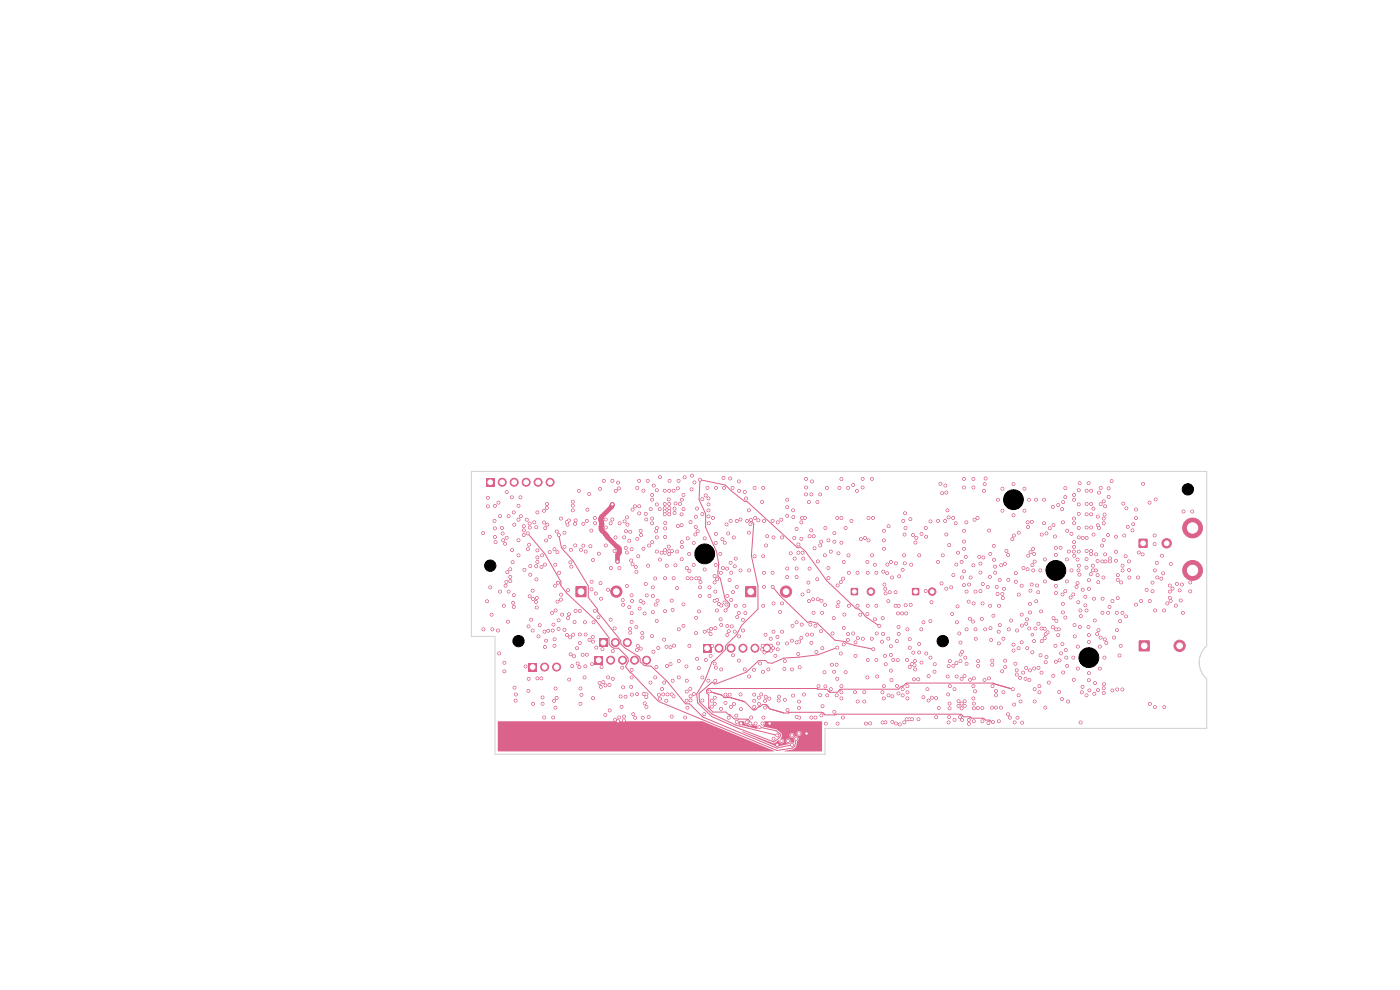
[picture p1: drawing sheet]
<svg xmlns="http://www.w3.org/2000/svg" width="297mm" height="210mm" viewBox="0 0 297 210" stroke-linecap="round" stroke-linejoin="round" font-family="sans-serif">
<path d="M122.1 124.4h2.3v2.2h-2.3z" fill="#db628b"/>
<circle cx="130.7" cy="125.5" r="1.2" fill="#db628b" stroke="#db628b" stroke-width=".21"/>
<path d="M112.1 140.7h1.8v1.7h-1.8z" fill="#db628b"/>
<g fill="#db628b" stroke="#db628b" stroke-width=".21">
<circle cx="115.5" cy="141.5" r=".85"/>
<circle cx="118.1" cy="141.5" r=".85"/>
</g>
<path d="M241.6 114.3h1.8v1.9h-1.8z" fill="#db628b"/>
<circle cx="247.5" cy="115.2" r="1" fill="#db628b" stroke="#db628b" stroke-width=".21"/>
<path d="M103.1 101.5h1.7v1.7h-1.7z" fill="#db628b"/>
<g fill="#db628b" stroke="#db628b" stroke-width=".21">
<circle cx="106.5" cy="102.3" r=".85"/>
<circle cx="109.1" cy="102.3" r=".85"/>
<circle cx="111.6" cy="102.3" r=".85"/>
<circle cx="114.2" cy="102.3" r=".85"/>
<circle cx="116.7" cy="102.3" r=".85"/>
</g>
<path d="M158.1 124.4h2.3v2.2h-2.3z" fill="#db628b"/>
<circle cx="166.8" cy="125.5" r="1.2" fill="#db628b" stroke="#db628b" stroke-width=".21"/>
<path d="M127.1 135.5h1.8v1.7h-1.8z" fill="#db628b"/>
<g fill="#db628b" stroke="#db628b" stroke-width=".21">
<circle cx="130.5" cy="136.3" r=".85"/>
<circle cx="133.1" cy="136.3" r=".85"/>
</g>
<path d="M193.5 124.8h1.5v1.4h-1.5z" fill="#db628b"/>
<g fill="#db628b" stroke="#db628b" stroke-width=".21">
<circle cx="197.7" cy="125.5" r=".8"/>
<circle cx="253" cy="112" r="2.1"/>
<circle cx="253" cy="121" r="2.1"/>
</g>
<path d="M149.1 136.7h1.8v1.7h-1.8z" fill="#db628b"/>
<g fill="#db628b" stroke="#db628b" stroke-width=".21">
<circle cx="152.5" cy="137.5" r=".85"/>
<circle cx="155.1" cy="137.5" r=".85"/>
<circle cx="157.6" cy="137.5" r=".85"/>
<circle cx="160.2" cy="137.5" r=".85"/>
<circle cx="162.7" cy="137.5" r=".85"/>
</g>
<path d="M241.6 135.9h2.3v2.2h-2.3z" fill="#db628b"/>
<circle cx="250.2" cy="137" r="1.2" fill="#db628b" stroke="#db628b" stroke-width=".21"/>
<path d="M126.2 139.2h1.6v1.7h-1.6z" fill="#db628b"/>
<g fill="#db628b" stroke="#db628b" stroke-width=".21">
<circle cx="129.5" cy="140" r=".85"/>
<circle cx="132.1" cy="140" r=".85"/>
<circle cx="134.6" cy="140" r=".85"/>
<circle cx="137.2" cy="140" r=".85"/>
</g>
<path d="M180.5 124.8h1.5v1.4h-1.5z" fill="#db628b"/>
<g fill="#db628b" stroke="#db628b" stroke-width=".21">
<circle cx="184.7" cy="125.5" r=".8"/>
<circle cx="189" cy="119.2" r=".3"/>
<circle cx="183.5" cy="114.1" r=".3"/>
<circle cx="187.5" cy="116.4" r=".3"/>
<circle cx="181.8" cy="104.1" r=".3"/>
<circle cx="185.2" cy="109.9" r=".3"/>
<circle cx="185" cy="117.8" r=".3"/>
<circle cx="184" cy="119.2" r=".3"/>
<circle cx="148.2" cy="141.8" r=".3"/>
<circle cx="151.9" cy="141.6" r=".3"/>
<circle cx="127.4" cy="123.7" r=".3"/>
<circle cx="147.6" cy="109.6" r=".3"/>
<circle cx="150.3" cy="108.3" r=".3"/>
<circle cx="149.8" cy="140" r=".3"/>
<circle cx="150.3" cy="107" r=".3"/>
<circle cx="105.7" cy="106.6" r=".3"/>
<circle cx="147.9" cy="139.8" r=".3"/>
<circle cx="148" cy="112.7" r=".3"/>
<circle cx="150.3" cy="109.5" r=".3"/>
<circle cx="145.7" cy="120.5" r=".3"/>
<circle cx="150.3" cy="105.7" r=".3"/>
<circle cx="105" cy="113.9" r=".3"/>
<circle cx="145" cy="132.8" r=".3"/>
<circle cx="108.6" cy="105.5" r=".3"/>
<circle cx="133" cy="124.3" r=".3"/>
<circle cx="109" cy="126.2" r=".3"/>
<circle cx="108.8" cy="119.2" r=".3"/>
<circle cx="110.4" cy="105.5" r=".3"/>
<circle cx="230.9" cy="133" r=".3"/>
<circle cx="219" cy="138.4" r=".3"/>
<circle cx="238.9" cy="130.8" r=".3"/>
<circle cx="226.4" cy="141.2" r=".3"/>
<circle cx="216.1" cy="137.5" r=".3"/>
<circle cx="252.5" cy="125.5" r=".3"/>
<circle cx="235.1" cy="113.5" r=".3"/>
<circle cx="201.3" cy="153.3" r=".3"/>
<circle cx="116.1" cy="106.9" r=".3"/>
<circle cx="231" cy="102.5" r=".3"/>
<circle cx="104" cy="124.6" r=".3"/>
<circle cx="228.8" cy="107" r=".3"/>
<circle cx="124" cy="143.7" r=".3"/>
<circle cx="234.1" cy="111" r=".3"/>
<circle cx="206.5" cy="145.6" r=".3"/>
<circle cx="179" cy="133.2" r=".3"/>
<circle cx="233.3" cy="137.2" r=".3"/>
<circle cx="217" cy="142.7" r=".3"/>
<circle cx="150.4" cy="111" r=".3"/>
<circle cx="248.2" cy="126.8" r=".3"/>
<circle cx="187.9" cy="153.2" r=".3"/>
<circle cx="153" cy="132.6" r=".3"/>
<circle cx="141.5" cy="120" r=".3"/>
<circle cx="125.9" cy="132" r=".3"/>
<circle cx="194.9" cy="152.6" r=".3"/>
<circle cx="143.9" cy="102" r=".3"/>
<circle cx="159.4" cy="152.2" r=".3"/>
<circle cx="131.1" cy="153" r=".3"/>
<circle cx="173" cy="152.2" r=".3"/>
<circle cx="131.5" cy="111" r=".3"/>
<circle cx="211.4" cy="124.5" r=".3"/>
<circle cx="172.1" cy="152.2" r=".3"/>
<circle cx="144.6" cy="106" r=".3"/>
<circle cx="153" cy="142" r=".3"/>
<circle cx="209.8" cy="112.5" r=".3"/>
<circle cx="227.8" cy="115" r=".3"/>
<circle cx="158" cy="142" r=".3"/>
<circle cx="176.9" cy="142.5" r=".3"/>
<circle cx="226" cy="103.5" r=".3"/>
<circle cx="227.8" cy="105" r=".3"/>
<circle cx="123.1" cy="146.1" r=".3"/>
<circle cx="228.8" cy="117" r=".3"/>
<circle cx="153" cy="128.5" r=".3"/>
<circle cx="175.1" cy="112" r=".3"/>
<circle cx="104.9" cy="110.5" r=".3"/>
<circle cx="109" cy="108.7" r=".3"/>
<circle cx="114" cy="108.7" r=".3"/>
<circle cx="236.8" cy="113.8" r=".3"/>
<circle cx="182.5" cy="130.4" r=".3"/>
<circle cx="131.4" cy="152.2" r=".3"/>
<circle cx="221.7" cy="123.3" r=".3"/>
<circle cx="132.3" cy="152.8" r=".3"/>
<circle cx="228.8" cy="121" r=".3"/>
<circle cx="116.1" cy="111.3" r=".3"/>
<circle cx="195.5" cy="133.5" r=".3"/>
<circle cx="227.7" cy="139.5" r=".3"/>
<circle cx="163.3" cy="153.5" r=".3"/>
<circle cx="234.3" cy="109.2" r=".3"/>
<circle cx="177" cy="113.1" r=".3"/>
<circle cx="129" cy="143.7" r=".3"/>
<circle cx="193" cy="135.6" r=".3"/>
<circle cx="207" cy="125.5" r=".3"/>
<circle cx="238.1" cy="121" r=".3"/>
<circle cx="139.4" cy="117" r=".3"/>
<circle cx="139.6" cy="137.5" r=".3"/>
<circle cx="221.7" cy="118.7" r=".3"/>
<circle cx="139" cy="143.7" r=".3"/>
<circle cx="233.1" cy="133.7" r=".3"/>
<circle cx="139.2" cy="112.7" r=".3"/>
<circle cx="228.7" cy="141.8" r=".3"/>
<circle cx="214.7" cy="114.4" r=".3"/>
<circle cx="252.5" cy="123.5" r=".3"/>
<circle cx="152.5" cy="128.1" r=".3"/>
<circle cx="217.7" cy="132.3" r=".3"/>
<circle cx="252.9" cy="108.5" r=".3"/>
<circle cx="236.8" cy="117.1" r=".3"/>
<circle cx="224" cy="116.2" r=".3"/>
<circle cx="114" cy="119.2" r=".3"/>
<circle cx="192.4" cy="140" r=".3"/>
<circle cx="231" cy="136.2" r=".3"/>
<circle cx="223.9" cy="137" r=".3"/>
<circle cx="179.9" cy="134.5" r=".3"/>
<circle cx="210.5" cy="140.1" r=".3"/>
<circle cx="137.1" cy="147.9" r=".3"/>
<circle cx="138.3" cy="134.9" r=".3"/>
<circle cx="237.8" cy="123.5" r=".3"/>
<circle cx="235.8" cy="102.1" r=".3"/>
<circle cx="203.3" cy="148.8" r=".3"/>
<circle cx="103.3" cy="127.5" r=".3"/>
<circle cx="136.6" cy="147.2" r=".3"/>
<circle cx="226.2" cy="139.5" r=".3"/>
<circle cx="192" cy="119.5" r=".3"/>
<circle cx="109.1" cy="111.3" r=".3"/>
<circle cx="165.9" cy="128" r=".3"/>
<circle cx="139.4" cy="112" r=".3"/>
<circle cx="222.7" cy="112.1" r=".3"/>
<circle cx="231" cy="144.3" r=".3"/>
<circle cx="236.9" cy="130" r=".3"/>
<circle cx="231" cy="134.7" r=".3"/>
<circle cx="245" cy="150" r=".3"/>
<circle cx="123" cy="134.6" r=".3"/>
<circle cx="136.4" cy="152.3" r=".3"/>
<circle cx="208.4" cy="128" r=".3"/>
<circle cx="157.2" cy="153.5" r=".3"/>
<circle cx="227.3" cy="121" r=".3"/>
<circle cx="130.5" cy="152.7" r=".3"/>
<circle cx="248.4" cy="127.5" r=".3"/>
<circle cx="234.3" cy="139.5" r=".3"/>
<circle cx="247" cy="129.5" r=".3"/>
<circle cx="234.4" cy="107.4" r=".3"/>
<circle cx="144" cy="140.2" r=".3"/>
<circle cx="234.4" cy="117.6" r=".3"/>
<circle cx="187.3" cy="134.5" r=".3"/>
<circle cx="163" cy="142" r=".3"/>
<circle cx="171" cy="101.6" r=".3"/>
<circle cx="215.3" cy="153.3" r=".3"/>
<circle cx="118.5" cy="131.6" r=".3"/>
<circle cx="229.3" cy="153.3" r=".3"/>
<circle cx="204.1" cy="152.7" r=".3"/>
<circle cx="117.4" cy="132.5" r=".3"/>
<circle cx="171.1" cy="155.6" r=".3"/>
<circle cx="145" cy="105" r=".3"/>
<circle cx="215.9" cy="152.3" r=".3"/>
<circle cx="220.7" cy="121" r=".3"/>
<circle cx="177.9" cy="117.4" r=".3"/>
<circle cx="228.7" cy="137.2" r=".3"/>
<circle cx="169" cy="120.6" r=".3"/>
<circle cx="241" cy="108.1" r=".3"/>
<circle cx="190.9" cy="153.7" r=".3"/>
<circle cx="185" cy="101.6" r=".3"/>
<circle cx="133.1" cy="111.3" r=".3"/>
<circle cx="104.4" cy="133.5" r=".3"/>
<circle cx="213.2" cy="140.2" r=".3"/>
<circle cx="192.1" cy="112" r=".3"/>
<circle cx="233.3" cy="141.8" r=".3"/>
<circle cx="138.3" cy="110" r=".3"/>
<circle cx="138.3" cy="115" r=".3"/>
<circle cx="233.8" cy="115.7" r=".3"/>
<circle cx="179" cy="119.2" r=".3"/>
<circle cx="171.9" cy="132.5" r=".3"/>
<circle cx="234.1" cy="106.4" r=".3"/>
<circle cx="226.3" cy="118.7" r=".3"/>
<circle cx="219.2" cy="121" r=".3"/>
<circle cx="145.4" cy="152.2" r=".3"/>
<circle cx="235.2" cy="103.6" r=".3"/>
<circle cx="158.9" cy="143.5" r=".3"/>
<circle cx="149" cy="148.6" r=".3"/>
<circle cx="237.5" cy="139.1" r=".3"/>
<circle cx="226.3" cy="123.3" r=".3"/>
<circle cx="146.5" cy="110.8" r=".3"/>
<circle cx="208" cy="119.5" r=".3"/>
<circle cx="139.9" cy="108" r=".3"/>
<circle cx="245" cy="121" r=".3"/>
<circle cx="139.4" cy="107" r=".3"/>
<circle cx="185.9" cy="128.5" r=".3"/>
<circle cx="149" cy="109.1" r=".3"/>
<circle cx="144.6" cy="116" r=".3"/>
<circle cx="232.8" cy="122" r=".3"/>
<circle cx="231.8" cy="120" r=".3"/>
<circle cx="219.8" cy="127.5" r=".3"/>
<circle cx="161.9" cy="128.5" r=".3"/>
<circle cx="248.2" cy="125.5" r=".3"/>
<circle cx="165.9" cy="134" r=".3"/>
<circle cx="248.2" cy="124.2" r=".3"/>
<circle cx="207" cy="135.5" r=".3"/>
<circle cx="219.7" cy="133.3" r=".3"/>
<circle cx="224" cy="124.3" r=".3"/>
<circle cx="203.7" cy="152.1" r=".3"/>
<circle cx="212" cy="128.5" r=".3"/>
<circle cx="217.9" cy="137.5" r=".3"/>
<circle cx="187.3" cy="153.3" r=".3"/>
<circle cx="207" cy="133.5" r=".3"/>
<circle cx="145" cy="128.2" r=".3"/>
<circle cx="233" cy="123.5" r=".3"/>
<circle cx="117.6" cy="137" r=".3"/>
<circle cx="129.9" cy="102" r=".3"/>
<circle cx="221.8" cy="140.5" r=".3"/>
<circle cx="232.1" cy="147.2" r=".3"/>
<circle cx="109.2" cy="145.9" r=".3"/>
<circle cx="135.9" cy="137.6" r=".3"/>
<circle cx="230.2" cy="126.6" r=".3"/>
<circle cx="169.5" cy="148.8" r=".3"/>
<circle cx="179" cy="136.7" r=".3"/>
<circle cx="139" cy="122.7" r=".3"/>
<circle cx="206.5" cy="101.6" r=".3"/>
<circle cx="209.7" cy="153.4" r=".3"/>
<circle cx="185" cy="135.5" r=".3"/>
<circle cx="134" cy="143.7" r=".3"/>
<circle cx="224" cy="125.8" r=".3"/>
<circle cx="142.5" cy="127.4" r=".3"/>
<circle cx="220.5" cy="145.6" r=".3"/>
<circle cx="136.5" cy="104.1" r=".3"/>
<circle cx="166.9" cy="136.5" r=".3"/>
<circle cx="228.8" cy="112" r=".3"/>
<circle cx="174" cy="147.5" r=".3"/>
<circle cx="227.8" cy="110" r=".3"/>
<circle cx="192.5" cy="145.6" r=".3"/>
<circle cx="195.9" cy="132" r=".3"/>
<circle cx="178.5" cy="145.6" r=".3"/>
<circle cx="124.6" cy="108.1" r=".3"/>
<circle cx="205.9" cy="122.5" r=".3"/>
<circle cx="113.8" cy="122.9" r=".3"/>
<circle cx="168" cy="142" r=".3"/>
<circle cx="108.6" cy="116.7" r=".3"/>
<circle cx="184" cy="143.7" r=".3"/>
<circle cx="231" cy="142.8" r=".3"/>
<circle cx="107.9" cy="125.5" r=".3"/>
<circle cx="164.9" cy="158" r=".3"/>
<circle cx="165.2" cy="147.8" r=".3"/>
<circle cx="238.1" cy="146.3" r=".3"/>
<circle cx="178.8" cy="152.2" r=".3"/>
<circle cx="138.3" cy="105" r=".3"/>
<circle cx="137.1" cy="147.3" r=".3"/>
<circle cx="244.9" cy="113.6" r=".3"/>
<circle cx="224" cy="117.7" r=".3"/>
<circle cx="107" cy="140.6" r=".3"/>
<circle cx="122" cy="115.7" r=".3"/>
<circle cx="117.4" cy="152.2" r=".3"/>
<circle cx="136.5" cy="116.4" r=".3"/>
<circle cx="203" cy="143.5" r=".3"/>
<circle cx="250.9" cy="130" r=".3"/>
<circle cx="105" cy="107.3" r=".3"/>
<circle cx="243.9" cy="127.5" r=".3"/>
<circle cx="141.4" cy="137.2" r=".3"/>
<circle cx="220" cy="124.2" r=".3"/>
<circle cx="226" cy="125.4" r=".3"/>
<circle cx="229" cy="121.9" r=".3"/>
<circle cx="123" cy="129.6" r=".3"/>
<circle cx="107.2" cy="124.2" r=".3"/>
<circle cx="251.1" cy="108.5" r=".3"/>
<circle cx="113.7" cy="127.7" r=".3"/>
<circle cx="134.8" cy="152.3" r=".3"/>
<circle cx="237.1" cy="126.9" r=".3"/>
<circle cx="218.1" cy="117.9" r=".3"/>
<circle cx="202.5" cy="152.7" r=".3"/>
<circle cx="151.9" cy="113.2" r=".3"/>
<circle cx="171.5" cy="123.6" r=".3"/>
<circle cx="221" cy="133.3" r=".3"/>
<circle cx="169.4" cy="115.5" r=".3"/>
<circle cx="162.1" cy="110.5" r=".3"/>
<circle cx="147.7" cy="131.1" r=".3"/>
<circle cx="183" cy="103.4" r=".3"/>
<circle cx="230.5" cy="120.4" r=".3"/>
<circle cx="239.5" cy="120.9" r=".3"/>
<circle cx="174.9" cy="142.6" r=".3"/>
<circle cx="120.4" cy="111.3" r=".3"/>
<circle cx="175.4" cy="103.5" r=".3"/>
<circle cx="213.8" cy="151.5" r=".3"/>
<circle cx="155" cy="110.5" r=".3"/>
<circle cx="218.6" cy="117.1" r=".3"/>
<circle cx="207.5" cy="140.2" r=".3"/>
<circle cx="210.1" cy="117.5" r=".3"/>
<circle cx="239.6" cy="122.5" r=".3"/>
<circle cx="250.8" cy="124" r=".3"/>
<circle cx="154.1" cy="111.2" r=".3"/>
<circle cx="239" cy="107.8" r=".3"/>
<circle cx="214.3" cy="152.2" r=".3"/>
<circle cx="169.4" cy="117.2" r=".3"/>
<circle cx="142.5" cy="152" r=".3"/>
<circle cx="206.6" cy="150.3" r=".3"/>
<circle cx="192.3" cy="152.6" r=".3"/>
<circle cx="232.1" cy="127" r=".3"/>
<circle cx="120.8" cy="144.2" r=".3"/>
<circle cx="166.5" cy="148.5" r=".3"/>
<circle cx="237.1" cy="123" r=".3"/>
<circle cx="209.1" cy="101.5" r=".3"/>
<circle cx="208" cy="121.5" r=".3"/>
<circle cx="237" cy="146.3" r=".3"/>
<circle cx="192.9" cy="152.6" r=".3"/>
<circle cx="115.7" cy="112.1" r=".3"/>
<circle cx="169" cy="152.1" r=".3"/>
<circle cx="205" cy="125.5" r=".3"/>
<circle cx="145.8" cy="150.1" r=".3"/>
<circle cx="117.8" cy="150.1" r=".3"/>
<circle cx="120.2" cy="110.8" r=".3"/>
<circle cx="221.6" cy="133.4" r=".3"/>
<circle cx="188.4" cy="127.5" r=".3"/>
<circle cx="201" cy="143.5" r=".3"/>
<circle cx="244.5" cy="125.4" r=".3"/>
<circle cx="210" cy="128.5" r=".3"/>
<circle cx="107.4" cy="123.4" r=".3"/>
<circle cx="245.2" cy="106" r=".3"/>
<circle cx="196.4" cy="112" r=".3"/>
<circle cx="161.7" cy="153.5" r=".3"/>
<circle cx="205" cy="133.5" r=".3"/>
<circle cx="195" cy="136.6" r=".3"/>
<circle cx="162.3" cy="150.1" r=".3"/>
<circle cx="203.7" cy="140.2" r=".3"/>
<circle cx="114" cy="118.2" r=".3"/>
<circle cx="135.2" cy="103.5" r=".3"/>
<circle cx="193.5" cy="152.6" r=".3"/>
<circle cx="183" cy="135.5" r=".3"/>
<circle cx="152.1" cy="127.2" r=".3"/>
<circle cx="169.6" cy="152.2" r=".3"/>
<circle cx="112.7" cy="131.5" r=".3"/>
<circle cx="160" cy="149.9" r=".3"/>
<circle cx="169.5" cy="155.6" r=".3"/>
<circle cx="122.1" cy="110.4" r=".3"/>
<circle cx="168" cy="156" r=".3"/>
<circle cx="161.9" cy="152.2" r=".3"/>
<circle cx="134.3" cy="151.5" r=".3"/>
<circle cx="143" cy="136.9" r=".3"/>
<circle cx="201.4" cy="115.6" r=".3"/>
<circle cx="243.9" cy="106.6" r=".3"/>
<circle cx="206.7" cy="110.2" r=".3"/>
<circle cx="175.8" cy="114.6" r=".3"/>
<circle cx="221.6" cy="135.4" r=".3"/>
<circle cx="131.4" cy="120.5" r=".3"/>
<circle cx="224.5" cy="134.8" r=".3"/>
<circle cx="133.7" cy="112.8" r=".3"/>
<circle cx="131.9" cy="149.9" r=".3"/>
<circle cx="151.6" cy="123.5" r=".3"/>
<circle cx="200.6" cy="103" r=".3"/>
<circle cx="115.4" cy="152.2" r=".3"/>
<circle cx="190.6" cy="133" r=".3"/>
<circle cx="195.5" cy="113.2" r=".3"/>
<circle cx="173.5" cy="119.1" r=".3"/>
<circle cx="165.1" cy="136.5" r=".3"/>
<circle cx="151.6" cy="127.5" r=".3"/>
<circle cx="147.7" cy="122.7" r=".3"/>
<circle cx="234.2" cy="145.2" r=".3"/>
<circle cx="208.4" cy="153" r=".3"/>
<circle cx="118.2" cy="127.6" r=".3"/>
<circle cx="167" cy="122.4" r=".3"/>
<circle cx="219.2" cy="116.4" r=".3"/>
<circle cx="190.6" cy="128.5" r=".3"/>
<circle cx="190" cy="125.6" r=".3"/>
<circle cx="180.1" cy="128.5" r=".3"/>
<circle cx="122" cy="111.1" r=".3"/>
<circle cx="184.1" cy="140" r=".3"/>
<circle cx="223.5" cy="111.4" r=".3"/>
<circle cx="206.6" cy="128" r=".3"/>
<circle cx="129.5" cy="111" r=".3"/>
<circle cx="215.5" cy="121.6" r=".3"/>
<circle cx="190" cy="128.5" r=".3"/>
<circle cx="191.4" cy="130.1" r=".3"/>
<circle cx="188.5" cy="111.6" r=".3"/>
<circle cx="112.5" cy="120.1" r=".3"/>
<circle cx="137.4" cy="102" r=".3"/>
<circle cx="120.7" cy="110.4" r=".3"/>
<circle cx="178.1" cy="103.5" r=".3"/>
<circle cx="113" cy="133.8" r=".3"/>
<circle cx="102.6" cy="133.5" r=".3"/>
<circle cx="148.4" cy="122.7" r=".3"/>
<circle cx="172.1" cy="136.4" r=".3"/>
<circle cx="159.2" cy="111.2" r=".3"/>
<circle cx="190" cy="119.5" r=".3"/>
<circle cx="204.5" cy="124.1" r=".3"/>
<circle cx="198.3" cy="142.5" r=".3"/>
<circle cx="239.2" cy="111.8" r=".3"/>
<circle cx="121.1" cy="116.6" r=".3"/>
<circle cx="180.1" cy="121.5" r=".3"/>
<circle cx="177.6" cy="109.9" r=".3"/>
<circle cx="179.4" cy="112" r=".3"/>
<circle cx="113.8" cy="111.8" r=".3"/>
<circle cx="122.9" cy="141.5" r=".3"/>
<circle cx="160.1" cy="118" r=".3"/>
<circle cx="207.4" cy="109.9" r=".3"/>
<circle cx="165" cy="137.8" r=".3"/>
<circle cx="133.6" cy="133.4" r=".3"/>
<circle cx="247.6" cy="128" r=".3"/>
<circle cx="164.9" cy="156" r=".3"/>
<circle cx="190.5" cy="130.1" r=".3"/>
<circle cx="182" cy="135.4" r=".3"/>
<circle cx="181" cy="102.9" r=".3"/>
<circle cx="187.9" cy="125.9" r=".3"/>
<circle cx="177.6" cy="137.4" r=".3"/>
<circle cx="184.3" cy="109.9" r=".3"/>
<circle cx="172.3" cy="102.1" r=".3"/>
<circle cx="183" cy="101.6" r=".3"/>
<circle cx="156.8" cy="102.1" r=".3"/>
<circle cx="147.3" cy="102.3" r=".3"/>
<circle cx="164.1" cy="156.7" r=".3"/>
<circle cx="153" cy="150.4" r=".3"/>
<circle cx="168.3" cy="109.7" r=".3"/>
<circle cx="172.8" cy="116.3" r=".3"/>
<circle cx="146.8" cy="100.9" r=".3"/>
<circle cx="181.9" cy="128.5" r=".3"/>
<circle cx="114" cy="116.8" r=".3"/>
<circle cx="184.1" cy="121.5" r=".3"/>
<circle cx="131.3" cy="103.6" r=".3"/>
<circle cx="165.8" cy="157.2" r=".3"/>
<circle cx="132.8" cy="116.2" r=".3"/>
<circle cx="168" cy="158" r=".3"/>
<circle cx="118.6" cy="113.5" r=".3"/>
<circle cx="194.1" cy="142" r=".3"/>
<circle cx="185.9" cy="140" r=".3"/>
<circle cx="205" cy="140.8" r=".3"/>
<circle cx="167.1" cy="150.6" r=".3"/>
<circle cx="189.3" cy="147.7" r=".3"/>
<circle cx="167.2" cy="157.2" r=".3"/>
<circle cx="112" cy="113.2" r=".3"/>
<circle cx="168.9" cy="156.7" r=".3"/>
<circle cx="138.5" cy="124.6" r=".3"/>
<circle cx="134.1" cy="127.5" r=".3"/>
<circle cx="138.5" cy="126.4" r=".3"/>
<circle cx="148.5" cy="126.4" r=".3"/>
<circle cx="150.5" cy="126.4" r=".3"/>
<circle cx="148.5" cy="124.6" r=".3"/>
<circle cx="132.8" cy="112.7" r=".3"/>
<circle cx="134.2" cy="108.1" r=".3"/>
<circle cx="118.5" cy="133.4" r=".3"/>
<circle cx="190.1" cy="153.5" r=".3"/>
<circle cx="120.3" cy="134.7" r=".3"/>
<circle cx="136" cy="113.5" r=".3"/>
<circle cx="144.6" cy="111.4" r=".3"/>
<circle cx="138.3" cy="111" r=".3"/>
<circle cx="159.3" cy="110.3" r=".3"/>
<circle cx="129.6" cy="120.5" r=".3"/>
<circle cx="161.1" cy="154.3" r=".3"/>
<circle cx="141.1" cy="111" r=".3"/>
<circle cx="172.1" cy="112.5" r=".3"/>
<circle cx="140.3" cy="117.2" r=".3"/>
<circle cx="141.1" cy="116.7" r=".3"/>
<circle cx="141" cy="104.1" r=".3"/>
<circle cx="147.2" cy="115.2" r=".3"/>
<circle cx="151.8" cy="115.2" r=".3"/>
<circle cx="142.1" cy="102" r=".3"/>
<circle cx="141" cy="108.5" r=".3"/>
<circle cx="146.2" cy="117.5" r=".3"/>
<circle cx="138.1" cy="108" r=".3"/>
<circle cx="141" cy="109.1" r=".3"/>
<circle cx="201" cy="108.2" r=".3"/>
<circle cx="218" cy="120.8" r=".3"/>
<circle cx="152.8" cy="117.5" r=".3"/>
<circle cx="174" cy="104.9" r=".3"/>
<circle cx="147.5" cy="113.4" r=".3"/>
<circle cx="141" cy="107.8" r=".3"/>
<circle cx="172.1" cy="104.9" r=".3"/>
<circle cx="149.5" cy="120.8" r=".3"/>
<circle cx="151.8" cy="119.8" r=".3"/>
<circle cx="141" cy="117.2" r=".3"/>
<circle cx="147.2" cy="119.8" r=".3"/>
<circle cx="218.5" cy="129.9" r=".3"/>
<circle cx="140" cy="101.2" r=".3"/>
<circle cx="149.5" cy="114.2" r=".3"/>
<circle cx="141" cy="106.9" r=".3"/>
<circle cx="142" cy="107.8" r=".3"/>
<circle cx="141.9" cy="106" r=".3"/>
<circle cx="142" cy="108.5" r=".3"/>
<circle cx="162.2" cy="138.4" r=".3"/>
<circle cx="142" cy="109.1" r=".3"/>
<circle cx="137.2" cy="126.3" r=".3"/>
<circle cx="170" cy="135.3" r=".3"/>
<circle cx="132.1" cy="127.3" r=".3"/>
<circle cx="127.5" cy="127" r=".3"/>
<circle cx="161.7" cy="137.8" r=".3"/>
<circle cx="164" cy="137.5" r=".3"/>
<circle cx="163.6" cy="138" r=".3"/>
<circle cx="142.5" cy="116.9" r=".3"/>
<circle cx="158.2" cy="105.7" r=".3"/>
<circle cx="149.7" cy="105.1" r=".3"/>
<circle cx="142" cy="106.9" r=".3"/>
<circle cx="141.9" cy="115.9" r=".3"/>
<circle cx="142" cy="117.5" r=".3"/>
<circle cx="225.5" cy="129.9" r=".3"/>
<circle cx="140" cy="118.7" r=".3"/>
<circle cx="228.4" cy="124.5" r=".3"/>
<circle cx="116.3" cy="133.8" r=".3"/>
<circle cx="161.8" cy="137" r=".3"/>
<circle cx="142" cy="116.9" r=".3"/>
<circle cx="163.6" cy="137" r=".3"/>
<circle cx="142" cy="104.1" r=".3"/>
<circle cx="141.1" cy="112.1" r=".3"/>
<circle cx="143.1" cy="108.8" r=".3"/>
<circle cx="126.5" cy="137.4" r=".3"/>
<circle cx="139.2" cy="141.5" r=".3"/>
<circle cx="224.6" cy="133.5" r=".3"/>
<circle cx="245.5" cy="122.5" r=".3"/>
<circle cx="232.8" cy="119" r=".3"/>
<circle cx="151.6" cy="140.8" r=".3"/>
<circle cx="222" cy="139.4" r=".3"/>
<circle cx="224.1" cy="133.5" r=".3"/>
<circle cx="123" cy="136.4" r=".3"/>
<circle cx="228" cy="135" r=".3"/>
<circle cx="142.2" cy="140.9" r=".3"/>
<circle cx="174.3" cy="127.4" r=".3"/>
<circle cx="208.9" cy="102.7" r=".3"/>
<circle cx="197.4" cy="110.6" r=".3"/>
<circle cx="185.6" cy="119.8" r=".3"/>
<circle cx="228.6" cy="118.7" r=".3"/>
<circle cx="218.1" cy="111.8" r=".3"/>
<circle cx="193.7" cy="113.5" r=".3"/>
<circle cx="238.5" cy="113.6" r=".3"/>
<circle cx="232.5" cy="121" r=".3"/>
<circle cx="242.4" cy="117.6" r=".3"/>
<circle cx="248.4" cy="119.6" r=".3"/>
<circle cx="171.5" cy="125.4" r=".3"/>
<circle cx="225.5" cy="110.8" r=".3"/>
<circle cx="157.2" cy="150.4" r=".3"/>
<circle cx="174.2" cy="114.9" r=".3"/>
<circle cx="229.7" cy="114.1" r=".3"/>
<circle cx="231.8" cy="121" r=".3"/>
<circle cx="215" cy="109.3" r=".3"/>
<circle cx="167" cy="106" r=".3"/>
<circle cx="230.5" cy="104.1" r=".3"/>
<circle cx="202" cy="130.2" r=".3"/>
<circle cx="215" cy="102.7" r=".3"/>
<circle cx="216.1" cy="113" r=".3"/>
<circle cx="230.5" cy="106.9" r=".3"/>
<circle cx="160.1" cy="103.5" r=".3"/>
<circle cx="230.5" cy="111.9" r=".3"/>
<circle cx="232" cy="107.9" r=".3"/>
<circle cx="230.5" cy="116.9" r=".3"/>
<circle cx="233.8" cy="119.1" r=".3"/>
<circle cx="133" cy="109.8" r=".3"/>
<circle cx="106.1" cy="109.5" r=".3"/>
<circle cx="226" cy="105.5" r=".3"/>
<circle cx="210.7" cy="130.6" r=".3"/>
<circle cx="178.4" cy="123.5" r=".3"/>
<circle cx="137" cy="109" r=".3"/>
<circle cx="234.5" cy="119.1" r=".3"/>
<circle cx="187.6" cy="124" r=".3"/>
<circle cx="212.7" cy="103.7" r=".3"/>
<circle cx="230.5" cy="114.1" r=".3"/>
<circle cx="171.8" cy="120.6" r=".3"/>
<circle cx="200.7" cy="124.9" r=".3"/>
<circle cx="219.8" cy="106" r=".3"/>
<circle cx="110.5" cy="109.5" r=".3"/>
<circle cx="230.5" cy="109.1" r=".3"/>
<circle cx="217.3" cy="108.3" r=".3"/>
<circle cx="218.3" cy="106" r=".3"/>
<circle cx="236.8" cy="118.9" r=".3"/>
<circle cx="212.7" cy="108.3" r=".3"/>
<circle cx="217.3" cy="103.7" r=".3"/>
<circle cx="151.2" cy="109.9" r=".3"/>
<circle cx="158.9" cy="108.2" r=".3"/>
<circle cx="216.7" cy="124.2" r=".3"/>
<circle cx="232.5" cy="117.6" r=".3"/>
<circle cx="171.7" cy="113.8" r=".3"/>
<circle cx="211.7" cy="106" r=".3"/>
<circle cx="231.5" cy="117.5" r=".3"/>
<circle cx="231.5" cy="116.9" r=".3"/>
<circle cx="171.6" cy="127.5" r=".3"/>
<circle cx="231.5" cy="104.1" r=".3"/>
<circle cx="231.5" cy="106.9" r=".3"/>
<circle cx="235.5" cy="118.4" r=".3"/>
<circle cx="175" cy="128.3" r=".3"/>
<circle cx="155.5" cy="139" r=".3"/>
<circle cx="177.9" cy="127.8" r=".3"/>
<circle cx="157.6" cy="133.8" r=".3"/>
<circle cx="231.5" cy="111.9" r=".3"/>
<circle cx="212.7" cy="126.9" r=".3"/>
<circle cx="228.6" cy="123.7" r=".3"/>
<circle cx="231.5" cy="109.1" r=".3"/>
<circle cx="235.5" cy="119.1" r=".3"/>
<circle cx="227.7" cy="126.1" r=".3"/>
<circle cx="229.2" cy="129.5" r=".3"/>
<circle cx="229.1" cy="133" r=".3"/>
<circle cx="237.1" cy="122" r=".3"/>
<circle cx="234.1" cy="122.5" r=".3"/>
<circle cx="241.6" cy="117.2" r=".3"/>
<circle cx="238.1" cy="120" r=".3"/>
<circle cx="244.9" cy="115.4" r=".3"/>
<circle cx="238.8" cy="118" r=".3"/>
<circle cx="192.3" cy="130.1" r=".3"/>
<circle cx="173.5" cy="127.1" r=".3"/>
<circle cx="169" cy="122.4" r=".3"/>
<circle cx="188.7" cy="125.6" r=".3"/>
<circle cx="178.4" cy="138.6" r=".3"/>
<circle cx="176.5" cy="141" r=".3"/>
<circle cx="189.1" cy="144.2" r=".3"/>
<circle cx="193" cy="141.5" r=".3"/>
<circle cx="204.5" cy="114.9" r=".3"/>
<circle cx="174" cy="115.7" r=".3"/>
<circle cx="228.8" cy="104" r=".3"/>
<circle cx="212.1" cy="123" r=".3"/>
<circle cx="169" cy="136.3" r=".3"/>
<circle cx="154.3" cy="134.7" r=".3"/>
<circle cx="121.8" cy="139.2" r=".3"/>
<circle cx="171.6" cy="106.5" r=".3"/>
<circle cx="169.3" cy="138.7" r=".3"/>
<circle cx="129.3" cy="145.3" r=".3"/>
<circle cx="245.4" cy="119.4" r=".3"/>
<circle cx="169.6" cy="136.1" r=".3"/>
<circle cx="214" cy="133.5" r=".3"/>
<circle cx="215.1" cy="113.6" r=".3"/>
<circle cx="202.3" cy="122" r=".3"/>
<circle cx="202.3" cy="141.2" r=".3"/>
<circle cx="190.3" cy="136" r=".3"/>
<circle cx="156.8" cy="140.1" r=".3"/>
<circle cx="223.4" cy="107.5" r=".3"/>
<circle cx="218.9" cy="110.7" r=".3"/>
<circle cx="221.8" cy="134.5" r=".3"/>
<circle cx="240.4" cy="111.2" r=".3"/>
<circle cx="132.2" cy="145.8" r=".3"/>
<circle cx="205.6" cy="124" r=".3"/>
<circle cx="189.3" cy="153.2" r=".3"/>
<circle cx="208.9" cy="144.2" r=".3"/>
<circle cx="190.6" cy="134.5" r=".3"/>
<circle cx="210" cy="122.4" r=".3"/>
<circle cx="238.3" cy="106.8" r=".3"/>
<circle cx="204.1" cy="122.5" r=".3"/>
<circle cx="112.4" cy="111.9" r=".3"/>
<circle cx="163.5" cy="135.5" r=".3"/>
<circle cx="125.8" cy="136.1" r=".3"/>
<circle cx="133.5" cy="128.8" r=".3"/>
<circle cx="195.9" cy="147.9" r=".3"/>
<circle cx="222.3" cy="134.1" r=".3"/>
<circle cx="225.5" cy="106.5" r=".3"/>
<circle cx="199" cy="110.5" r=".3"/>
<circle cx="156.3" cy="124.5" r=".3"/>
<circle cx="147.9" cy="107.9" r=".3"/>
<circle cx="145.2" cy="101.2" r=".3"/>
<circle cx="155.5" cy="125.6" r=".3"/>
<circle cx="156.8" cy="135" r=".3"/>
<circle cx="182.6" cy="114.4" r=".3"/>
<circle cx="208.5" cy="123.9" r=".3"/>
<circle cx="153.6" cy="103.5" r=".3"/>
<circle cx="130.4" cy="133.3" r=".3"/>
<circle cx="140.9" cy="135.7" r=".3"/>
<circle cx="204.9" cy="118.1" r=".3"/>
<circle cx="149" cy="105.9" r=".3"/>
<circle cx="216.7" cy="130.4" r=".3"/>
<circle cx="147.6" cy="111.8" r=".3"/>
<circle cx="158" cy="104.4" r=".3"/>
<circle cx="217.1" cy="120.5" r=".3"/>
<circle cx="165.5" cy="129.8" r=".3"/>
<circle cx="142.7" cy="129.4" r=".3"/>
<circle cx="129.9" cy="110.2" r=".3"/>
<circle cx="134.9" cy="120.2" r=".3"/>
<circle cx="142.9" cy="122.7" r=".3"/>
<circle cx="211.1" cy="121.5" r=".3"/>
<circle cx="213.5" cy="116.9" r=".3"/>
<circle cx="113.9" cy="126.9" r=".3"/>
<circle cx="110" cy="117.8" r=".3"/>
<circle cx="126.4" cy="125.9" r=".3"/>
<circle cx="108.2" cy="122.4" r=".3"/>
<circle cx="135.9" cy="127.5" r=".3"/>
<circle cx="138.5" cy="129.9" r=".3"/>
<circle cx="134" cy="126.3" r=".3"/>
<circle cx="144" cy="133.5" r=".3"/>
<circle cx="136.5" cy="127.9" r=".3"/>
<circle cx="149.5" cy="134" r=".3"/>
<circle cx="108.9" cy="127.9" r=".3"/>
<circle cx="106.5" cy="112" r=".3"/>
<circle cx="111.1" cy="111.6" r=".3"/>
<circle cx="111.1" cy="112.5" r=".3"/>
<circle cx="112.2" cy="115.5" r=".3"/>
<circle cx="121.6" cy="134.6" r=".3"/>
<circle cx="106.6" cy="113.2" r=".3"/>
<circle cx="121.2" cy="120.2" r=".3"/>
<circle cx="121.1" cy="138.8" r=".3"/>
<circle cx="107.1" cy="115.4" r=".3"/>
<circle cx="126.9" cy="130.9" r=".3"/>
<circle cx="107.5" cy="114.1" r=".3"/>
<circle cx="121.5" cy="108.2" r=".3"/>
<circle cx="106.7" cy="114.6" r=".3"/>
<circle cx="139.3" cy="131.7" r=".3"/>
<circle cx="136.2" cy="135.2" r=".3"/>
<circle cx="112" cy="116.5" r=".3"/>
<circle cx="120.7" cy="130.3" r=".3"/>
<circle cx="114.8" cy="143.9" r=".3"/>
<circle cx="117.9" cy="129.5" r=".3"/>
<circle cx="114" cy="143.9" r=".3"/>
<circle cx="117.1" cy="130" r=".3"/>
<circle cx="115.6" cy="137.2" r=".3"/>
<circle cx="115.6" cy="119.8" r=".3"/>
<circle cx="115.5" cy="134" r=".3"/>
<circle cx="119.8" cy="116" r=".3"/>
<circle cx="121.5" cy="107.2" r=".3"/>
<circle cx="115.8" cy="114.7" r=".3"/>
<circle cx="115.4" cy="108.4" r=".3"/>
<circle cx="109.5" cy="147.3" r=".3"/>
<circle cx="119.3" cy="130.4" r=".3"/>
<circle cx="116.6" cy="117.1" r=".3"/>
<circle cx="115.8" cy="135.9" r=".3"/>
<circle cx="112.1" cy="144" r=".3"/>
<circle cx="116.6" cy="113.9" r=".3"/>
<circle cx="135" cy="121.3" r=".3"/>
<circle cx="130.4" cy="116.9" r=".3"/>
<circle cx="125.2" cy="115.9" r=".3"/>
<circle cx="118.2" cy="117.1" r=".3"/>
<circle cx="177.7" cy="124.2" r=".3"/>
<circle cx="112.1" cy="132.9" r=".3"/>
<circle cx="191.8" cy="117.8" r=".3"/>
<circle cx="213.2" cy="119.6" r=".3"/>
<circle cx="154.3" cy="126.4" r=".3"/>
<circle cx="213.9" cy="123" r=".3"/>
<circle cx="188.2" cy="121.6" r=".3"/>
<circle cx="119.8" cy="113" r=".3"/>
<circle cx="125" cy="104.8" r=".3"/>
<circle cx="124.5" cy="110.5" r=".3"/>
<circle cx="135.2" cy="114.3" r=".3"/>
<circle cx="128.5" cy="115.7" r=".3"/>
<circle cx="133.5" cy="114.7" r=".3"/>
<circle cx="115" cy="117.8" r=".3"/>
<circle cx="128.5" cy="111.9" r=".3"/>
<circle cx="107.7" cy="131.9" r=".3"/>
<circle cx="177.6" cy="144" r=".3"/>
<circle cx="233.9" cy="127" r=".3"/>
<circle cx="233.9" cy="130" r=".3"/>
<circle cx="130" cy="144" r=".3"/>
<circle cx="215" cy="136.8" r=".3"/>
<circle cx="205.6" cy="153.5" r=".3"/>
<circle cx="207.5" cy="141.2" r=".3"/>
<circle cx="204" cy="144" r=".3"/>
<circle cx="111.5" cy="141.4" r=".3"/>
<circle cx="209.8" cy="143.9" r=".3"/>
<circle cx="210.7" cy="153.2" r=".3"/>
<circle cx="150.5" cy="146.7" r=".3"/>
<circle cx="241" cy="128.2" r=".3"/>
<circle cx="221" cy="136" r=".3"/>
<circle cx="213.3" cy="141.5" r=".3"/>
<circle cx="205.6" cy="152.7" r=".3"/>
<circle cx="241.4" cy="122.5" r=".3"/>
<circle cx="204.6" cy="143.4" r=".3"/>
<circle cx="151.6" cy="148" r=".3"/>
<circle cx="208.4" cy="150.2" r=".3"/>
<circle cx="211.9" cy="153" r=".3"/>
<circle cx="243.2" cy="125.1" r=".3"/>
<circle cx="211.3" cy="150.1" r=".3"/>
<circle cx="235.4" cy="128.8" r=".3"/>
<circle cx="210.5" cy="141" r=".3"/>
<circle cx="244.5" cy="123.6" r=".3"/>
<circle cx="225.1" cy="138.6" r=".3"/>
<circle cx="219.4" cy="136" r=".3"/>
<circle cx="151.6" cy="149.3" r=".3"/>
<circle cx="216.8" cy="153.3" r=".3"/>
<circle cx="131" cy="119.1" r=".3"/>
<circle cx="129.9" cy="107" r=".3"/>
<circle cx="154.3" cy="132.8" r=".3"/>
<circle cx="151.1" cy="137" r=".3"/>
<circle cx="144.6" cy="118.6" r=".3"/>
<circle cx="155.1" cy="127.2" r=".3"/>
<circle cx="141.1" cy="122.7" r=".3"/>
<circle cx="156.7" cy="130" r=".3"/>
<circle cx="146.2" cy="121.1" r=".3"/>
<circle cx="165.8" cy="110.2" r=".3"/>
<circle cx="153.2" cy="114.4" r=".3"/>
<circle cx="105" cy="112.1" r=".3"/>
<circle cx="162.7" cy="113.8" r=".3"/>
<circle cx="108.2" cy="120.8" r=".3"/>
<circle cx="196.5" cy="113.9" r=".3"/>
<circle cx="205" cy="110.8" r=".3"/>
<circle cx="204.5" cy="116.4" r=".3"/>
<circle cx="200.7" cy="113.4" r=".3"/>
<circle cx="199" cy="119.2" r=".3"/>
<circle cx="200.5" cy="110.5" r=".3"/>
<circle cx="204.5" cy="112.6" r=".3"/>
<circle cx="200" cy="117.8" r=".3"/>
<circle cx="186.5" cy="132.8" r=".3"/>
<circle cx="148.5" cy="101.8" r=".3"/>
<circle cx="153.9" cy="129.5" r=".3"/>
<circle cx="122.8" cy="104.1" r=".3"/>
<circle cx="119" cy="110" r=".3"/>
<circle cx="126.2" cy="109.9" r=".3"/>
<circle cx="189" cy="142.2" r=".3"/>
<circle cx="141.1" cy="129.6" r=".3"/>
<circle cx="133" cy="117.2" r=".3"/>
<circle cx="123.8" cy="111.1" r=".3"/>
<circle cx="166.5" cy="140.2" r=".3"/>
<circle cx="123.8" cy="115.8" r=".3"/>
<circle cx="197" cy="143.4" r=".3"/>
<circle cx="164.5" cy="139.1" r=".3"/>
<circle cx="201.3" cy="152.1" r=".3"/>
<circle cx="206.6" cy="149.3" r=".3"/>
<circle cx="247" cy="150" r=".3"/>
<circle cx="243.9" cy="149.3" r=".3"/>
<circle cx="225.3" cy="148.3" r=".3"/>
<circle cx="125.5" cy="112.5" r=".3"/>
<circle cx="121.5" cy="106.4" r=".3"/>
<circle cx="179.9" cy="103.5" r=".3"/>
<circle cx="132.5" cy="110.6" r=".3"/>
<circle cx="179.9" cy="135.8" r=".3"/>
<circle cx="150.1" cy="103.5" r=".3"/>
<circle cx="181.5" cy="139.1" r=".3"/>
<circle cx="135" cy="133" r=".3"/>
<circle cx="228.9" cy="120" r=".3"/>
<circle cx="126.2" cy="111" r=".3"/>
<circle cx="116" cy="107.7" r=".3"/>
<circle cx="193.7" cy="138.5" r=".3"/>
<circle cx="155" cy="149.9" r=".3"/>
<circle cx="181.5" cy="136.2" r=".3"/>
<circle cx="212.9" cy="135.5" r=".3"/>
<circle cx="137.6" cy="152.1" r=".3"/>
<circle cx="216.1" cy="126.1" r=".3"/>
<circle cx="225.4" cy="126.1" r=".3"/>
<circle cx="129.5" cy="131.5" r=".3"/>
<circle cx="162.1" cy="124.5" r=".3"/>
<circle cx="125.1" cy="135.8" r=".3"/>
<circle cx="121.4" cy="141.3" r=".3"/>
<circle cx="173.6" cy="145.6" r=".3"/>
<circle cx="230.5" cy="118.6" r=".3"/>
<circle cx="172.3" cy="134.6" r=".3"/>
<circle cx="185.3" cy="137.7" r=".3"/>
<circle cx="163.9" cy="124.5" r=".3"/>
<circle cx="173" cy="132.8" r=".3"/>
<circle cx="171" cy="104.9" r=".3"/>
<circle cx="171" cy="103.4" r=".3"/>
<circle cx="161.9" cy="103.5" r=".3"/>
<circle cx="181" cy="134.4" r=".3"/>
<circle cx="151.9" cy="103.5" r=".3"/>
<circle cx="157.9" cy="128.5" r=".3"/>
<circle cx="187.7" cy="139.1" r=".3"/>
<circle cx="172.5" cy="127.1" r=".3"/>
<circle cx="171.2" cy="134.6" r=".3"/>
<circle cx="179.1" cy="130.4" r=".3"/>
<circle cx="187.3" cy="131.1" r=".3"/>
<circle cx="178.9" cy="122.8" r=".3"/>
<circle cx="170.1" cy="132.5" r=".3"/>
<circle cx="181.9" cy="121.5" r=".3"/>
<circle cx="176.6" cy="134.4" r=".3"/>
<circle cx="170.2" cy="126.1" r=".3"/>
<circle cx="156.1" cy="118.5" r=".3"/>
<circle cx="184.1" cy="128.5" r=".3"/>
<circle cx="197.4" cy="139.5" r=".3"/>
<circle cx="172.6" cy="130" r=".3"/>
<circle cx="168.6" cy="118.5" r=".3"/>
<circle cx="167" cy="109.4" r=".3"/>
<circle cx="204.8" cy="139.5" r=".3"/>
<circle cx="152.1" cy="129.5" r=".3"/>
<circle cx="127.6" cy="141.5" r=".3"/>
<circle cx="156.1" cy="128.5" r=".3"/>
<circle cx="133.9" cy="118.9" r=".3"/>
<circle cx="117.8" cy="119.8" r=".3"/>
<circle cx="185.6" cy="131.4" r=".3"/>
<circle cx="124.2" cy="141.3" r=".3"/>
<circle cx="120.5" cy="131.1" r=".3"/>
<circle cx="138.7" cy="103" r=".3"/>
<circle cx="122.4" cy="137.5" r=".3"/>
<circle cx="189" cy="138.9" r=".3"/>
<circle cx="193.1" cy="110.1" r=".3"/>
<circle cx="187.5" cy="114.6" r=".3"/>
<circle cx="184" cy="130.2" r=".3"/>
<circle cx="185.9" cy="121.5" r=".3"/>
<circle cx="204.5" cy="101.6" r=".3"/>
<circle cx="200.7" cy="104.5" r=".3"/>
<circle cx="199.5" cy="102.6" r=".3"/>
<circle cx="137.5" cy="120" r=".3"/>
<circle cx="143.3" cy="119.9" r=".3"/>
<circle cx="134.1" cy="147.3" r=".3"/>
<circle cx="136.2" cy="134.3" r=".3"/>
<circle cx="154.8" cy="147.3" r=".3"/>
<circle cx="177" cy="151" r=".3"/>
<circle cx="127.5" cy="145.7" r=".3"/>
<circle cx="117.7" cy="135.6" r=".3"/>
<circle cx="124.2" cy="134.6" r=".3"/>
<circle cx="153.9" cy="149.1" r=".3"/>
<circle cx="110" cy="107.3" r=".3"/>
<circle cx="110" cy="110.2" r=".3"/>
<circle cx="112.4" cy="126.5" r=".3"/>
<circle cx="150.5" cy="124.6" r=".3"/>
<circle cx="124.2" cy="117" r=".3"/>
<circle cx="148.6" cy="123.5" r=".3"/>
<circle cx="203.5" cy="134.4" r=".3"/>
<circle cx="240.2" cy="112.5" r=".3"/>
<circle cx="232.7" cy="134.5" r=".3"/>
<circle cx="232" cy="113.4" r=".3"/>
<circle cx="228.8" cy="114" r=".3"/>
<circle cx="190.7" cy="122.2" r=".3"/>
<circle cx="225.5" cy="142.6" r=".3"/>
<circle cx="227.8" cy="116" r=".3"/>
<circle cx="209" cy="133.5" r=".3"/>
<circle cx="229.7" cy="145.7" r=".3"/>
<circle cx="226.7" cy="117" r=".3"/>
<circle cx="187.4" cy="121.2" r=".3"/>
<circle cx="236" cy="146.5" r=".3"/>
<circle cx="224" cy="140.4" r=".3"/>
<circle cx="224.1" cy="131.7" r=".3"/>
<circle cx="192.1" cy="128.4" r=".3"/>
<circle cx="170.2" cy="117.2" r=".3"/>
<circle cx="231.4" cy="121.8" r=".3"/>
<circle cx="231" cy="124.9" r=".3"/>
<circle cx="234.1" cy="114.6" r=".3"/>
<circle cx="230.2" cy="128.4" r=".3"/>
<circle cx="154.8" cy="123.1" r=".3"/>
<circle cx="155" cy="119.4" r=".3"/>
<circle cx="152.1" cy="122.9" r=".3"/>
<circle cx="103.5" cy="105.6" r=".3"/>
<circle cx="118.1" cy="112.8" r=".3"/>
<circle cx="125.5" cy="123.4" r=".3"/>
<circle cx="111.8" cy="110.2" r=".3"/>
<circle cx="127.3" cy="103.7" r=".3"/>
<circle cx="170.1" cy="109.9" r=".3"/>
<circle cx="135.4" cy="118" r=".3"/>
<circle cx="154.9" cy="101.5" r=".3"/>
<circle cx="170" cy="114.3" r=".3"/>
<circle cx="192" cy="108.9" r=".3"/>
<circle cx="135.7" cy="129.1" r=".3"/>
<circle cx="146.7" cy="103.8" r=".3"/>
<circle cx="170.7" cy="109.9" r=".3"/>
<circle cx="148.3" cy="129.7" r=".3"/>
<circle cx="188.5" cy="147.5" r=".3"/>
<circle cx="205.8" cy="144.2" r=".3"/>
<circle cx="194.8" cy="144.1" r=".3"/>
<circle cx="125.6" cy="140.9" r=".3"/>
<circle cx="184.3" cy="114.6" r=".3"/>
<circle cx="150.9" cy="133.4" r=".3"/>
<circle cx="150.3" cy="133.8" r=".3"/>
<circle cx="154.1" cy="128.2" r=".3"/>
<circle cx="173.4" cy="122.9" r=".3"/>
<circle cx="175.8" cy="122.6" r=".3"/>
<circle cx="141.5" cy="141.3" r=".3"/>
<circle cx="124.5" cy="138.9" r=".3"/>
<circle cx="153.7" cy="127.8" r=".3"/>
<circle cx="191.9" cy="113.4" r=".3"/>
<circle cx="143.6" cy="124.8" r=".3"/>
<circle cx="151.8" cy="133.2" r=".3"/>
<circle cx="145.9" cy="122.7" r=".3"/>
<circle cx="144" cy="143.7" r=".3"/>
<circle cx="130" cy="138.1" r=".3"/>
<circle cx="164.1" cy="134" r=".3"/>
<circle cx="160.9" cy="110.4" r=".3"/>
<circle cx="135.3" cy="137" r=".3"/>
<circle cx="123.6" cy="138.9" r=".3"/>
<circle cx="142.7" cy="144.4" r=".3"/>
<circle cx="161.7" cy="106.5" r=".3"/>
<circle cx="135.1" cy="137.9" r=".3"/>
<circle cx="157.6" cy="131.5" r=".3"/>
<circle cx="155.2" cy="132.9" r=".3"/>
<circle cx="103.5" cy="107.4" r=".3"/>
<circle cx="155.9" cy="134" r=".3"/>
<circle cx="127.8" cy="137.7" r=".3"/>
<circle cx="158.5" cy="110.5" r=".3"/>
<circle cx="158.9" cy="113" r=".3"/>
<circle cx="169" cy="112.2" r=".3"/>
<circle cx="162.5" cy="115.7" r=".3"/>
<circle cx="168.5" cy="114.1" r=".3"/>
<circle cx="154.2" cy="120.6" r=".3"/>
<circle cx="136.8" cy="130.1" r=".3"/>
<circle cx="134" cy="130.1" r=".3"/>
<circle cx="165" cy="110.8" r=".3"/>
<circle cx="139.1" cy="128.2" r=".3"/>
<circle cx="176.3" cy="117" r=".3"/>
<circle cx="156.8" cy="104.1" r=".3"/>
<circle cx="155.9" cy="120.1" r=".3"/>
<circle cx="160.2" cy="109.9" r=".3"/>
<circle cx="151.6" cy="122.2" r=".3"/>
<circle cx="191.6" cy="110.5" r=".3"/>
<circle cx="202.7" cy="111" r=".3"/>
<circle cx="170" cy="110.8" r=".3"/>
<circle cx="167.7" cy="117.4" r=".3"/>
<circle cx="168.1" cy="132.8" r=".3"/>
<circle cx="206.5" cy="119.9" r=".3"/>
<circle cx="232.3" cy="144.9" r=".3"/>
<circle cx="224.5" cy="107.1" r=".3"/>
<circle cx="227.8" cy="106" r=".3"/>
<circle cx="225" cy="116.2" r=".3"/>
<circle cx="219" cy="119.9" r=".3"/>
<circle cx="215.5" cy="123.4" r=".3"/>
<circle cx="232.9" cy="146.4" r=".3"/>
<circle cx="224.8" cy="140.1" r=".3"/>
<circle cx="248.8" cy="124.9" r=".3"/>
<circle cx="250.5" cy="127.4" r=".3"/>
<circle cx="212.4" cy="119.9" r=".3"/>
<circle cx="221" cy="113.4" r=".3"/>
<circle cx="237.8" cy="137" r=".3"/>
<circle cx="204.5" cy="121.2" r=".3"/>
<circle cx="195" cy="138.4" r=".3"/>
<circle cx="231.1" cy="146.5" r=".3"/>
<circle cx="227.8" cy="111" r=".3"/>
<circle cx="211.1" cy="120.2" r=".3"/>
<circle cx="246.8" cy="121.6" r=".3"/>
<circle cx="234.1" cy="147" r=".3"/>
<circle cx="250.2" cy="125.2" r=".3"/>
<circle cx="228.7" cy="127.8" r=".3"/>
<circle cx="234.7" cy="136.4" r=".3"/>
<circle cx="234.1" cy="146" r=".3"/>
<circle cx="225.3" cy="108" r=".3"/>
<circle cx="201.3" cy="109.8" r=".3"/>
<circle cx="195" cy="117.8" r=".3"/>
<circle cx="202.2" cy="109.9" r=".3"/>
<circle cx="204" cy="119.2" r=".3"/>
<circle cx="199.9" cy="104.6" r=".3"/>
<circle cx="233.5" cy="107" r=".3"/>
<circle cx="233.5" cy="103.5" r=".3"/>
<circle cx="235.2" cy="105.4" r=".3"/>
<circle cx="212.6" cy="126" r=".3"/>
<circle cx="242.1" cy="127.5" r=".3"/>
<circle cx="236" cy="127.5" r=".3"/>
<circle cx="230.5" cy="129.5" r=".3"/>
<circle cx="176.9" cy="131.1" r=".3"/>
<circle cx="191.5" cy="120.9" r=".3"/>
<circle cx="207.7" cy="118.1" r=".3"/>
<circle cx="168" cy="135.9" r=".3"/>
<circle cx="162.4" cy="134.6" r=".3"/>
<circle cx="164.9" cy="135.1" r=".3"/>
<circle cx="174.2" cy="133.9" r=".3"/>
<circle cx="204.5" cy="103.4" r=".3"/>
<circle cx="208.7" cy="104.1" r=".3"/>
<circle cx="213.9" cy="117.8" r=".3"/>
<circle cx="206.5" cy="103.4" r=".3"/>
<circle cx="160.3" cy="153.5" r=".3"/>
<circle cx="183.7" cy="153.5" r=".3"/>
<circle cx="188.4" cy="135.5" r=".3"/>
<circle cx="194.1" cy="140.2" r=".3"/>
<circle cx="178.5" cy="148.2" r=".3"/>
<circle cx="174.5" cy="149.8" r=".3"/>
<circle cx="227.8" cy="117" r=".3"/>
<circle cx="186.1" cy="143.5" r=".3"/>
<circle cx="229.7" cy="125.1" r=".3"/>
<circle cx="161" cy="149.3" r=".3"/>
<circle cx="183.3" cy="148.8" r=".3"/>
<circle cx="187.1" cy="136.1" r=".3"/>
<circle cx="184.6" cy="153.5" r=".3"/>
<circle cx="227.3" cy="113.2" r=".3"/>
<circle cx="217.9" cy="131.4" r=".3"/>
<circle cx="229.3" cy="130.7" r=".3"/>
<circle cx="204.7" cy="148.8" r=".3"/>
<circle cx="191.9" cy="153.2" r=".3"/>
<circle cx="249.5" cy="128.5" r=".3"/>
<circle cx="139.4" cy="104" r=".3"/>
<circle cx="128.1" cy="102" r=".3"/>
<circle cx="113.1" cy="127.1" r=".3"/>
<circle cx="138.3" cy="106" r=".3"/>
<circle cx="156.3" cy="153.1" r=".3"/>
<circle cx="119.8" cy="133.6" r=".3"/>
<circle cx="128" cy="144.7" r=".3"/>
<circle cx="122.5" cy="140.8" r=".3"/>
<circle cx="107.5" cy="104.4" r=".3"/>
<circle cx="135.6" cy="102" r=".3"/>
<circle cx="135.2" cy="147.3" r=".3"/>
<circle cx="112.4" cy="111.1" r=".3"/>
<circle cx="143.3" cy="106.8" r=".3"/>
<circle cx="135.6" cy="107.4" r=".3"/>
<circle cx="143.8" cy="103.6" r=".3"/>
<circle cx="213" cy="124.9" r=".3"/>
<circle cx="222" cy="113.2" r=".3"/>
<circle cx="208" cy="125.4" r=".3"/>
<circle cx="211.6" cy="126" r=".3"/>
<circle cx="205.5" cy="127.6" r=".3"/>
<circle cx="228.8" cy="109" r=".3"/>
<circle cx="193.3" cy="119.8" r=".3"/>
<circle cx="201.8" cy="124.6" r=".3"/>
<circle cx="197.4" cy="131.8" r=".3"/>
<circle cx="218" cy="110.8" r=".3"/>
<circle cx="194.4" cy="114.1" r=".3"/>
<circle cx="194.2" cy="115.1" r=".3"/>
<circle cx="193" cy="137.4" r=".3"/>
<circle cx="193.2" cy="128.3" r=".3"/>
<circle cx="203.1" cy="128.6" r=".3"/>
<circle cx="233.1" cy="112" r=".3"/>
<circle cx="232.9" cy="111.4" r=".3"/>
<circle cx="234.1" cy="110" r=".3"/>
<circle cx="241" cy="109.9" r=".3"/>
<circle cx="115.1" cy="149.3" r=".3"/>
<circle cx="215.7" cy="133.8" r=".3"/>
<circle cx="140.9" cy="144.8" r=".3"/>
<circle cx="201.1" cy="147.3" r=".3"/>
<circle cx="202.9" cy="140.6" r=".3"/>
<circle cx="203.7" cy="136.3" r=".3"/>
<circle cx="219.5" cy="119.1" r=".3"/>
<circle cx="188.3" cy="119.8" r=".3"/>
<circle cx="227.9" cy="117.9" r=".3"/>
<circle cx="208.6" cy="118.2" r=".3"/>
<circle cx="239.5" cy="119.1" r=".3"/>
<circle cx="157.1" cy="121" r=".3"/>
<circle cx="202.9" cy="119.8" r=".3"/>
<circle cx="111.2" cy="120.9" r=".3"/>
<circle cx="210.9" cy="118.8" r=".3"/>
<circle cx="107.6" cy="121.4" r=".3"/>
<circle cx="164.1" cy="114" r=".3"/>
<circle cx="161.9" cy="118" r=".3"/>
<circle cx="108.2" cy="123.2" r=".3"/>
<circle cx="117.2" cy="133.8" r=".3"/>
<circle cx="144.6" cy="109.1" r=".3"/>
<circle cx="110" cy="114.6" r=".3"/>
<circle cx="114.5" cy="132.6" r=".3"/>
<circle cx="156.3" cy="110.5" r=".3"/>
<circle cx="113.8" cy="120.1" r=".3"/>
<circle cx="134.2" cy="119.7" r=".3"/>
<circle cx="121" cy="119.3" r=".3"/>
<circle cx="165.9" cy="114" r=".3"/>
<circle cx="174.4" cy="130" r=".3"/>
<circle cx="145.6" cy="141.4" r=".3"/>
<circle cx="161.2" cy="140.8" r=".3"/>
<circle cx="113.9" cy="128.9" r=".3"/>
<circle cx="114.2" cy="135" r=".3"/>
<circle cx="170.4" cy="118.5" r=".3"/>
<circle cx="109" cy="128.8" r=".3"/>
<circle cx="158.1" cy="130.1" r=".3"/>
<circle cx="137" cy="123.9" r=".3"/>
<circle cx="117.8" cy="124.2" r=".3"/>
<circle cx="158.9" cy="121" r=".3"/>
<circle cx="139.5" cy="127.4" r=".3"/>
<circle cx="168.2" cy="108.2" r=".3"/>
<circle cx="155.4" cy="103.5" r=".3"/>
<circle cx="150.8" cy="134.5" r=".3"/>
<circle cx="164.1" cy="128" r=".3"/>
<circle cx="172.6" cy="113.8" r=".3"/>
<circle cx="175.8" cy="120.5" r=".3"/>
<circle cx="132" cy="141.6" r=".3"/>
<circle cx="189" cy="137.1" r=".3"/>
<circle cx="180.6" cy="110.5" r=".3"/>
<circle cx="153.5" cy="101.4" r=".3"/>
<circle cx="132.4" cy="114" r=".3"/>
<circle cx="135.9" cy="112.6" r=".3"/>
<circle cx="135.6" cy="108.9" r=".3"/>
<circle cx="142.9" cy="104.1" r=".3"/>
<circle cx="186" cy="134.4" r=".3"/>
<circle cx="125.8" cy="118.8" r=".3"/>
<circle cx="119" cy="127.2" r=".3"/>
<circle cx="127.1" cy="117.4" r=".3"/>
<circle cx="132.2" cy="128.3" r=".3"/>
<circle cx="163.9" cy="121.5" r=".3"/>
<circle cx="119" cy="126.2" r=".3"/>
<circle cx="125.5" cy="125" r=".3"/>
<circle cx="118.4" cy="123.6" r=".3"/>
<circle cx="167" cy="107.6" r=".3"/>
<circle cx="115.4" cy="110.8" r=".3"/>
<circle cx="155.1" cy="121.5" r=".3"/>
<circle cx="118.6" cy="121.5" r=".3"/>
<circle cx="167" cy="120.6" r=".3"/>
<circle cx="146.7" cy="122.7" r=".3"/>
<circle cx="152.9" cy="121.5" r=".3"/>
<circle cx="162.1" cy="121.5" r=".3"/>
<circle cx="114.9" cy="120.2" r=".3"/>
<circle cx="131.1" cy="102.4" r=".3"/>
<circle cx="130.6" cy="114" r=".3"/>
<circle cx="113.4" cy="110.8" r=".3"/>
<circle cx="130.6" cy="104.1" r=".3"/>
<circle cx="163.9" cy="110.5" r=".3"/>
<circle cx="123.2" cy="116.6" r=".3"/>
<circle cx="143.1" cy="107.9" r=".3"/>
<circle cx="178.5" cy="109.9" r=".3"/>
<circle cx="144.2" cy="106.9" r=".3"/>
<circle cx="117.6" cy="116.5" r=".3"/>
<circle cx="102.5" cy="113.1" r=".3"/>
<circle cx="105.1" cy="115" r=".3"/>
<circle cx="178.5" cy="101.6" r=".3"/>
<circle cx="178.5" cy="115.1" r=".3"/>
<circle cx="158.4" cy="153.2" r=".3"/>
<circle cx="201.3" cy="141.3" r=".3"/>
<circle cx="228" cy="132.6" r=".3"/>
<circle cx="223.4" cy="133.1" r=".3"/>
<circle cx="220.8" cy="129.7" r=".3"/>
<circle cx="206.4" cy="131.9" r=".3"/>
<circle cx="175.2" cy="153.5" r=".3"/>
<circle cx="236.4" cy="135.2" r=".3"/>
<circle cx="217.5" cy="144" r=".3"/>
<circle cx="249.7" cy="123.9" r=".3"/>
<circle cx="214.9" cy="146.2" r=".3"/>
<circle cx="159.2" cy="153.5" r=".3"/>
<circle cx="223.8" cy="113.8" r=".3"/>
<circle cx="229.1" cy="102.5" r=".3"/>
<circle cx="225.5" cy="128.1" r=".3"/>
<circle cx="218.6" cy="125.3" r=".3"/>
<circle cx="225.4" cy="136.6" r=".3"/>
<circle cx="235.1" cy="130" r=".3"/>
<circle cx="215" cy="138" r=".3"/>
<circle cx="231" cy="123.1" r=".3"/>
<circle cx="120.5" cy="125.2" r=".3"/>
<circle cx="134.7" cy="107.4" r=".3"/>
<circle cx="215.4" cy="140.8" r=".3"/>
<circle cx="198.6" cy="152.2" r=".3"/>
<circle cx="139.4" cy="114" r=".3"/>
<circle cx="223.4" cy="143.3" r=".3"/>
<circle cx="124.1" cy="132" r=".3"/>
<circle cx="128.5" cy="145.4" r=".3"/>
<circle cx="121.9" cy="132" r=".3"/>
<circle cx="210.6" cy="145.6" r=".3"/>
<circle cx="122.1" cy="129.6" r=".3"/>
<circle cx="128.4" cy="151.7" r=".3"/>
<circle cx="127.2" cy="144.9" r=".3"/>
<circle cx="137.7" cy="115.7" r=".3"/>
<circle cx="112.5" cy="121.9" r=".3"/>
<circle cx="128.5" cy="110.2" r=".3"/>
<circle cx="126.2" cy="129.6" r=".3"/>
<circle cx="121" cy="135.2" r=".3"/>
<circle cx="143.6" cy="117" r=".3"/>
<circle cx="144.6" cy="115" r=".3"/>
<circle cx="140.5" cy="146.2" r=".3"/>
<circle cx="138" cy="144.8" r=".3"/>
<circle cx="178.5" cy="146.9" r=".3"/>
<circle cx="220.5" cy="146.9" r=".3"/>
<circle cx="132.7" cy="147.8" r=".3"/>
<circle cx="208.3" cy="131.3" r=".3"/>
<circle cx="203" cy="132" r=".3"/>
<circle cx="198.3" cy="140.9" r=".3"/>
<circle cx="193.9" cy="144.1" r=".3"/>
<circle cx="175" cy="117.8" r=".3"/>
<circle cx="187.5" cy="112.6" r=".3"/>
<circle cx="180" cy="117.8" r=".3"/>
<circle cx="132.4" cy="152" r=".3"/>
<circle cx="212.9" cy="146.9" r=".3"/>
<circle cx="154.6" cy="133.9" r=".3"/>
<circle cx="189.3" cy="122.5" r=".3"/>
<circle cx="169" cy="132" r=".3"/>
<circle cx="149" cy="143.7" r=".3"/>
<circle cx="177.7" cy="128.6" r=".3"/>
<circle cx="187.8" cy="124.9" r=".3"/>
<circle cx="134" cy="116.5" r=".3"/>
<circle cx="133.7" cy="134.2" r=".3"/>
<circle cx="146.2" cy="137" r=".3"/>
<circle cx="129" cy="125.1" r=".3"/>
<circle cx="154.5" cy="113.2" r=".3"/>
<circle cx="145.9" cy="114.2" r=".3"/>
<circle cx="177" cy="114.9" r=".3"/>
<circle cx="173.4" cy="106.5" r=".3"/>
<circle cx="155.7" cy="114" r=".3"/>
<circle cx="157.1" cy="110.2" r=".3"/>
<circle cx="153.8" cy="115.1" r=".3"/>
<circle cx="153.4" cy="120.5" r=".3"/>
<circle cx="134" cy="131.9" r=".3"/>
<circle cx="151.8" cy="125.5" r=".3"/>
<circle cx="169.5" cy="150.2" r=".3"/>
<circle cx="174.3" cy="151.8" r=".3"/>
<circle cx="201.4" cy="149.3" r=".3"/>
<circle cx="170.6" cy="147.3" r=".3"/>
<circle cx="141.1" cy="113.9" r=".3"/>
<circle cx="143.8" cy="111.6" r=".3"/>
<circle cx="215.7" cy="143.1" r=".3"/>
<circle cx="237" cy="133.7" r=".3"/>
<circle cx="219.4" cy="141.8" r=".3"/>
<circle cx="211.3" cy="147.5" r=".3"/>
<circle cx="237.6" cy="131.8" r=".3"/>
<circle cx="220.3" cy="132.3" r=".3"/>
<circle cx="211.3" cy="146.6" r=".3"/>
<circle cx="212.1" cy="132.6" r=".3"/>
<circle cx="216.8" cy="132.7" r=".3"/>
<circle cx="234.4" cy="135.6" r=".3"/>
<circle cx="212.6" cy="142.4" r=".3"/>
<circle cx="206.5" cy="148.2" r=".3"/>
<circle cx="229.5" cy="146.9" r=".3"/>
<circle cx="204.7" cy="149.8" r=".3"/>
<circle cx="206.8" cy="146.6" r=".3"/>
<circle cx="224.7" cy="146.8" r=".3"/>
<circle cx="226.6" cy="148.8" r=".3"/>
<circle cx="222.5" cy="144.8" r=".3"/>
<circle cx="216.1" cy="147.5" r=".3"/>
<circle cx="197" cy="148.6" r=".3"/>
<circle cx="219" cy="134.6" r=".25"/>
<circle cx="175.1" cy="145.6" r=".3"/>
<circle cx="145.7" cy="148.6" r=".3"/>
<circle cx="157.1" cy="147.3" r=".3"/>
<circle cx="216.5" cy="148.8" r=".3"/>
<circle cx="179.4" cy="142.6" r=".3"/>
<circle cx="161.5" cy="147.3" r=".3"/>
<circle cx="151" cy="148.6" r=".3"/>
<circle cx="136.8" cy="149.2" r=".3"/>
<circle cx="149.4" cy="151.5" r=".3"/>
<circle cx="202.5" cy="146.2" r=".3"/>
<circle cx="165.2" cy="148.6" r=".3"/>
<circle cx="175.5" cy="147.5" r=".3"/>
<circle cx="163.2" cy="148.2" r=".3"/>
<circle cx="117.5" cy="148.7" r=".3"/>
<circle cx="154.6" cy="152.3" r=".3"/>
<circle cx="117.9" cy="146.1" r=".3"/>
<circle cx="160" cy="147.3" r=".3"/>
<circle cx="129.4" cy="150.7" r=".3"/>
<circle cx="137.1" cy="149.9" r=".3"/>
<circle cx="161" cy="148" r=".3"/>
<circle cx="156.2" cy="151.8" r=".3"/>
<circle cx="146.5" cy="147.7" r=".3"/>
<circle cx="151" cy="149.9" r=".3"/>
<circle cx="191.5" cy="146.2" r=".3"/>
<circle cx="160" cy="148.6" r=".3"/>
<circle cx="142.9" cy="147.7" r=".3"/>
<circle cx="142.5" cy="147.3" r=".3"/>
<circle cx="209.6" cy="124.5" r=".3"/>
<circle cx="104.3" cy="130.4" r=".3"/>
<circle cx="193.5" cy="140.8" r=".3"/>
<circle cx="107" cy="142.4" r=".3"/>
<circle cx="192.5" cy="133.5" r=".3"/>
<circle cx="155.7" cy="149.3" r=".3"/>
<circle cx="187.9" cy="140.9" r=".3"/>
<circle cx="205.7" cy="131.2" r=".3"/>
<circle cx="111.1" cy="113.5" r=".3"/>
<circle cx="201.5" cy="140.2" r=".3"/>
<circle cx="194" cy="141.1" r=".3"/>
<circle cx="190.4" cy="140.1" r=".3"/>
<circle cx="113" cy="125.3" r=".3"/>
<circle cx="105.9" cy="138.6" r=".3"/>
<circle cx="107.9" cy="109.5" r=".3"/>
<circle cx="106.9" cy="128.5" r=".3"/>
<circle cx="142.2" cy="137.3" r=".3"/>
<circle cx="177.7" cy="153.5" r=".3"/>
<circle cx="221" cy="142.7" r=".3"/>
<circle cx="217.7" cy="141.7" r=".3"/>
<circle cx="197.7" cy="148" r=".3"/>
<circle cx="216.4" cy="143.8" r=".3"/>
<circle cx="146.5" cy="148.6" r=".3"/>
<circle cx="220.3" cy="141.7" r=".3"/>
<circle cx="218.5" cy="142.2" r=".3"/>
<circle cx="218.4" cy="144.2" r=".3"/>
<circle cx="219.5" cy="146.2" r=".3"/>
<circle cx="206.6" cy="143.9" r=".3"/>
<circle cx="246.4" cy="122.8" r=".3"/>
<circle cx="233.5" cy="135.2" r=".3"/>
<circle cx="226.1" cy="137.9" r=".3"/>
<circle cx="201.5" cy="145.6" r=".3"/>
<circle cx="215.7" cy="142.2" r=".3"/>
<circle cx="246.5" cy="117.9" r=".3"/>
<circle cx="216.7" cy="136.2" r=".3"/>
<circle cx="220.7" cy="139" r=".3"/>
<circle cx="242.5" cy="102.6" r=".3"/>
<circle cx="211.9" cy="136.5" r=".3"/>
<circle cx="218.4" cy="133.3" r=".3"/>
<circle cx="227.8" cy="144.2" r=".3"/>
<circle cx="218.9" cy="124" r=".3"/>
<circle cx="220.2" cy="125.6" r=".3"/>
<circle cx="210.1" cy="133.2" r=".3"/>
<circle cx="227.1" cy="126.8" r=".3"/>
<circle cx="223.5" cy="131.1" r=".3"/>
<circle cx="159.9" cy="142.1" r=".3"/>
<circle cx="150.3" cy="144.4" r=".3"/>
<circle cx="174.5" cy="137.5" r=".3"/>
<circle cx="166.4" cy="141.9" r=".3"/>
<circle cx="151.8" cy="144.4" r=".3"/>
<circle cx="169.6" cy="141.6" r=".3"/>
<circle cx="150.8" cy="139.1" r=".3"/>
<circle cx="210.3" cy="135.8" r=".3"/>
<circle cx="226" cy="131" r=".3"/>
<circle cx="105.6" cy="133.8" r=".3"/>
<circle cx="196.5" cy="138.6" r=".3"/>
<circle cx="232.2" cy="131.6" r=".3"/>
<circle cx="125.8" cy="135.1" r=".3"/>
<circle cx="238.1" cy="130" r=".3"/>
<circle cx="211.9" cy="134" r=".3"/>
<circle cx="245.1" cy="129.5" r=".3"/>
<circle cx="203.8" cy="138.9" r=".3"/>
<circle cx="177.5" cy="141" r=".3"/>
<circle cx="189.5" cy="140" r=".3"/>
<circle cx="161.9" cy="142.5" r=".3"/>
<circle cx="138.6" cy="138.2" r=".3"/>
<circle cx="106.1" cy="125.5" r=".3"/>
<circle cx="214.5" cy="131.6" r=".3"/>
<circle cx="204.1" cy="138.2" r=".3"/>
<circle cx="218.5" cy="128.1" r=".3"/>
<circle cx="210.4" cy="150.1" r=".3"/>
<circle cx="221.7" cy="150.1" r=".3"/>
<circle cx="199.2" cy="150.2" r=".3"/>
<circle cx="212.4" cy="150.1" r=".3"/>
<circle cx="183.3" cy="146.9" r=".3"/>
<circle cx="187.2" cy="146.9" r=".3"/>
<circle cx="219.5" cy="148.8" r=".3"/>
<circle cx="177.5" cy="147.5" r=".3"/>
<circle cx="190.6" cy="147.1" r=".3"/>
<circle cx="198.6" cy="148.1" r=".3"/>
<circle cx="196.7" cy="146.2" r=".3"/>
<circle cx="191.5" cy="147.5" r=".3"/>
<circle cx="187.5" cy="145.6" r=".3"/>
<circle cx="190.3" cy="145.5" r=".3"/>
<circle cx="192.5" cy="146.9" r=".3"/>
<circle cx="187.5" cy="148.2" r=".3"/>
<circle cx="137.1" cy="110.2" r=".3"/>
<circle cx="145" cy="108" r=".3"/>
<circle cx="233.1" cy="104.5" r=".3"/>
<circle cx="221.5" cy="106" r=".3"/>
<circle cx="232.9" cy="109.6" r=".3"/>
<circle cx="221.5" cy="111" r=".3"/>
<circle cx="140" cy="148.2" r=".3"/>
<circle cx="145.7" cy="146.7" r=".3"/>
<circle cx="192.5" cy="148.2" r=".3"/>
<circle cx="176.3" cy="146.2" r=".3"/>
<circle cx="181.4" cy="146.9" r=".3"/>
<circle cx="141.3" cy="148.6" r=".3"/>
<circle cx="204" cy="149.3" r=".3"/>
<circle cx="181.9" cy="148.8" r=".3"/>
<circle cx="168.2" cy="147.6" r=".3"/>
<circle cx="162.5" cy="147.8" r=".3"/>
<circle cx="153.9" cy="147.3" r=".3"/>
<circle cx="145.7" cy="144.4" r=".3"/>
<circle cx="109.4" cy="148.6" r=".3"/>
<circle cx="113.1" cy="149.3" r=".3"/>
<circle cx="115.1" cy="147.9" r=".3"/>
<circle cx="112.1" cy="146.6" r=".3"/>
<circle cx="134" cy="142.1" r=".3"/>
<circle cx="219.4" cy="117.5" r=".3"/>
<circle cx="199.7" cy="123.8" r=".3"/>
<circle cx="203.3" cy="117.2" r=".3"/>
<circle cx="156.4" cy="130.9" r=".3"/>
<circle cx="226.4" cy="112.6" r=".3"/>
<circle cx="147.6" cy="134.3" r=".3"/>
<circle cx="196.4" cy="125.4" r=".3"/>
<circle cx="197.6" cy="127.8" r=".3"/>
<circle cx="152.9" cy="131.4" r=".3"/>
<circle cx="123.1" cy="149.3" r=".3"/>
<circle cx="118.1" cy="148.1" r=".3"/>
<circle cx="210.8" cy="115.8" r=".3"/>
<circle cx="123.4" cy="147.4" r=".3"/>
<circle cx="215.1" cy="149.5" r=".3"/>
<circle cx="131.6" cy="147.8" r=".3"/>
<circle cx="162.3" cy="148.6" r=".3"/>
<circle cx="207.4" cy="150.2" r=".3"/>
<circle cx="147.2" cy="147.2" r=".3"/>
<circle cx="230.5" cy="147.5" r=".3"/>
<circle cx="173.2" cy="138.3" r=".3"/>
<circle cx="206.6" cy="153" r=".3"/>
<circle cx="195.5" cy="140.6" r=".3"/>
<circle cx="201.4" cy="150.3" r=".3"/>
<circle cx="204" cy="150.3" r=".3"/>
<circle cx="146.5" cy="146.2" r=".3"/>
<circle cx="203.3" cy="149.8" r=".3"/>
<circle cx="139.8" cy="147.4" r=".3"/>
<circle cx="133.9" cy="145.7" r=".3"/>
<circle cx="140.7" cy="147.3" r=".3"/>
<circle cx="141.6" cy="147.3" r=".3"/>
<circle cx="125.8" cy="148.1" r=".3"/>
</g>
<g fill="none" stroke="#db628b" stroke-width=".21">
<path d="M112 113.2l3.6 4.3 3.4 5.9-.1 .7 1.3 1.7 6.3 5.9 2.7 3.6v1.4l1 .8h1l2 2 .1 .8-.6 1.1 1 1.3 .3 .1 5.7 6 25.1 10.4 3.3-.5 .5-.4 .3-1.6M118.6 113.5l.5 2.7 2.5 2.8 3.2 5.3v2.4l2 2.6v.5l4.9 6.1v.7l.8 .8 3.1 1.9 .2 .4v.7l.9 .8 1.4 .1 3.4 3.2 3.9 4.8h.9l2.8 2.8 15.7 6.6 3.2-.7M159.3 110.3l.6 .8-.5 6.8 1.4 6.4v4.9l-3.5 3.5-1 1.9-2.3 2.3-.1 .9-2.3 2.3h-.2l-.4 .4-1.4 3.7-1.8 3 .2 1.9 3 2.9 5.4 2.4 7.8 3 1.4-1.3-.1-.4-.9-.7-3.5-.7M153.9 129.5l.8-.9 .1-.5-1-1.1-1-4.3-.5-.5 .2-2.5-.5-2.7-2.3-5.1v-2.9l-1.4-3 .2-4.2 5.4 1.1 1.2 1.2 2.9 2.3h.5l10.6 9.7 .2 .1 .5-.2 1.1 1 4.5 6.2 6.2 5.9 .6 .1 1.4 1.6 2.9 2M163.9 124.5l1.5 1.8 6 5.8 .4-.3 1.6 .4 3.7 3.6 2.2 .3 .3 .3 1.7 .5 4 .8M177.6 137.4l-4.1 1.5-4 .5-3.2 .2-2.5 1.1-.9-.1-.5-.5h-1.4l-2.7 2.5-6.2 2.4-.5 .1-.5-.4-2.7 2.3v1.9l2.7 2.6 5 2.3 8.8 2.2M149.9 147h.1M150.5 146.7l2.5 .7 .8 .6 .6-.1 3.6 1 1.9 1.7h.3l1.5-1.1h.7l.4 .3M152.1 147.2h.1M153.6 147.9h.1M154.2 147.9h.1M154.4 147.9h.1"/>
<path d="M155.1 148v.1M160.3 150.5h.1M162.8 149.8l.5 .6 3 .9h.9l.3-.2h6.9l.6 .6 28.9-.1M162.8 149.8h.1M163 150v.1M164.3 150.7h.1M173.3 146.1h.1M175.9 146.8h.1M177.4 151.5v.1M177.9 146.5v.1M178.2 146.3l-.6 .6h-1.5l-.7-.6-1.8-.1-.3-.1h-23l-.4 .3v.5l.4 .5v2.6l.9 1.1h2.8l1.7 1.4 2.8 .1 .5 .4 .2 .5M191.1 145.7h.1"/>
<path d="M203.8 151.5l.1 .1M203.9 151.6l.5 .5h1.3l.4 .3h2.4l.5 .4h.9l.5 .4h.2M208.7 152.4v.1M212.2 145.4v.1M214.9 146.2l-4.3-1.3h-18.2l-1.8 1.3-12.4 .1"/>
</g>
<path d="M127.6 111.4v.1M127.6 109.7l-.2 .4 .3 1-.2 .6 .1 .7 1.3 1.6 2.5 2.4v.7l-.4 .6v1.4M127.6 109.6v.1M128.4 113.3h.1M129.7 107.5h.1M129.9 107l-.1 .4-2.2 2.2M131.1 116.2h.1M131.3 117.3v.1" fill="none" stroke="#db628b" stroke-width="1"/>
<g fill="#db628b">
<path d="M105.6 153h43.4l15.2 6.4h-58.5z"/>
<path d="M157.4 155.2l6.7 2.5 1.2-.7a.52 .52 0 0 0 .2 .7 .52 .52 0 0 0 .7-.3 .52 .52 0 0 0-.3-.7h-.3l.3-.5v-.3h1.6a.5 .5 0 0 0 .4 .6 .5 .5 0 0 0 .6-.3 .5 .5 0 0 0-.3-.7h.8a.5 .5 0 0 0 .7 .6 .5 .5 0 0 0 .2-.8 .5 .5 0 0 0-.9 .1v.1h-.8a.5 .5 0 0 0-.7 .4h-1.6l-.2-.4-.9-.8-2.9-.6v-.1a.59 .59 0 0 0 .2-1h12.3v6.4h-8l.1-.1 1.7-.3 .6-.5 .3-1.3a.52 .52 0 0 0 .2-.8 .52 .52 0 0 0-.7-.1 .52 .52 0 0 0-.1 .8l-.1 .5h-.7a.54 .54 0 0 0-.2-.8 .54 .54 0 0 0-.8 .3 .58 .58 0 0 0 .9 .5l-.1 .2-2.7 .6z"/>
<path d="M156.8 153h1a.69 .69 0 0 0 .9 .7 .57 .57 0 0 0 .6 .3 .57 .57 0 0 0 .5-.5v.2a.63 .63 0 0 0 .9 .2l-.1 .7-4-1z"/>
</g>
<path d="M100 100h156v37a4.6 4.6 0 0 0 0 7v10.5h-81v5.5h-70v-25h-5z" fill="none" stroke="#d0d2cd" stroke-width=".21"/>
<g fill="#fff" stroke="#fff" stroke-width=".21">
<circle cx="189" cy="119.2" r=".15"/>
<circle cx="183.5" cy="114.1" r=".15"/>
<circle cx="187.5" cy="116.4" r=".15"/>
<circle cx="181.8" cy="104.1" r=".15"/>
<circle cx="185.2" cy="109.9" r=".15"/>
<circle cx="185" cy="117.8" r=".15"/>
<circle cx="184" cy="119.2" r=".15"/>
<circle cx="148.3" cy="141.7" r=".15"/>
<circle cx="151.9" cy="141.6" r=".15"/>
<circle cx="127.4" cy="123.7" r=".15"/>
<circle cx="147.6" cy="109.6" r=".15"/>
<circle cx="150.3" cy="108.3" r=".15"/>
<circle cx="149.7" cy="140" r=".15"/>
<circle cx="150.3" cy="107" r=".15"/>
<circle cx="105.7" cy="106.6" r=".15"/>
<circle cx="147.9" cy="139.7" r=".15"/>
<circle cx="148" cy="112.7" r=".15"/>
<circle cx="150.3" cy="109.5" r=".15"/>
<circle cx="145.7" cy="120.5" r=".15"/>
<circle cx="150.3" cy="105.7" r=".15"/>
<circle cx="105" cy="113.9" r=".15"/>
<circle cx="145" cy="132.7" r=".15"/>
<circle cx="108.6" cy="105.5" r=".15"/>
<circle cx="133" cy="124.3" r=".15"/>
<circle cx="109" cy="126.3" r=".15"/>
<circle cx="108.7" cy="119.3" r=".15"/>
<circle cx="110.4" cy="105.5" r=".15"/>
<circle cx="230.9" cy="133" r=".15"/>
<circle cx="219" cy="138.4" r=".15"/>
<circle cx="238.9" cy="130.7" r=".15"/>
<circle cx="226.4" cy="141.2" r=".15"/>
<circle cx="216.1" cy="137.5" r=".15"/>
<circle cx="252.5" cy="125.4" r=".15"/>
<circle cx="235" cy="113.5" r=".15"/>
<circle cx="201.2" cy="153.3" r=".15"/>
<circle cx="116" cy="106.9" r=".15"/>
<circle cx="230.9" cy="102.5" r=".15"/>
<circle cx="104" cy="124.6" r=".15"/>
<circle cx="228.9" cy="107" r=".15"/>
<circle cx="124" cy="143.7" r=".15"/>
<circle cx="234.2" cy="111" r=".15"/>
<circle cx="206.5" cy="145.5" r=".15"/>
<circle cx="179" cy="133.2" r=".15"/>
<circle cx="233.3" cy="137.2" r=".15"/>
<circle cx="217" cy="142.7" r=".15"/>
<circle cx="150.4" cy="111" r=".15"/>
<circle cx="248.2" cy="126.8" r=".15"/>
<circle cx="187.8" cy="153.2" r=".15"/>
<circle cx="153" cy="132.6" r=".15"/>
<circle cx="141.4" cy="120" r=".15"/>
<circle cx="125.9" cy="132" r=".15"/>
<circle cx="194.8" cy="152.6" r=".15"/>
<circle cx="144" cy="102" r=".15"/>
<circle cx="159.4" cy="152.2" r=".15"/>
<circle cx="131.1" cy="153" r=".15"/>
<circle cx="173" cy="152.2" r=".15"/>
<circle cx="131.4" cy="111" r=".15"/>
<circle cx="211.5" cy="124.5" r=".15"/>
<circle cx="172.1" cy="152.2" r=".15"/>
<circle cx="144.7" cy="106" r=".15"/>
<circle cx="153" cy="142" r=".15"/>
<circle cx="209.8" cy="112.6" r=".15"/>
<circle cx="227.9" cy="115" r=".15"/>
<circle cx="158" cy="142" r=".15"/>
<circle cx="176.9" cy="142.5" r=".15"/>
<circle cx="226" cy="103.6" r=".15"/>
<circle cx="227.9" cy="105" r=".15"/>
<circle cx="123.1" cy="146" r=".15"/>
<circle cx="228.9" cy="117" r=".15"/>
<circle cx="153" cy="128.4" r=".15"/>
<circle cx="175.1" cy="112" r=".15"/>
<circle cx="104.9" cy="110.5" r=".15"/>
<circle cx="109" cy="108.7" r=".15"/>
<circle cx="114" cy="108.7" r=".15"/>
<circle cx="236.7" cy="113.9" r=".15"/>
<circle cx="182.5" cy="130.4" r=".15"/>
<circle cx="131.3" cy="152.2" r=".15"/>
<circle cx="221.7" cy="123.3" r=".15"/>
<circle cx="132.3" cy="152.8" r=".15"/>
<circle cx="228.8" cy="121" r=".15"/>
<circle cx="116.1" cy="111.3" r=".15"/>
<circle cx="195.5" cy="133.5" r=".15"/>
<circle cx="227.7" cy="139.5" r=".15"/>
<circle cx="163.3" cy="153.5" r=".15"/>
<circle cx="234.3" cy="109.1" r=".15"/>
<circle cx="177" cy="113.1" r=".15"/>
<circle cx="129" cy="143.7" r=".15"/>
<circle cx="193" cy="135.6" r=".15"/>
<circle cx="206.9" cy="125.5" r=".15"/>
<circle cx="238.2" cy="121" r=".15"/>
<circle cx="139.3" cy="117" r=".15"/>
<circle cx="139.7" cy="137.4" r=".15"/>
<circle cx="221.7" cy="118.7" r=".15"/>
<circle cx="139" cy="143.7" r=".15"/>
<circle cx="233" cy="133.7" r=".15"/>
<circle cx="139.2" cy="112.7" r=".15"/>
<circle cx="228.7" cy="141.8" r=".15"/>
<circle cx="214.7" cy="114.4" r=".15"/>
<circle cx="252.5" cy="123.6" r=".15"/>
<circle cx="152.5" cy="128.1" r=".15"/>
<circle cx="217.7" cy="132.3" r=".15"/>
<circle cx="252.9" cy="108.5" r=".15"/>
<circle cx="236.7" cy="117" r=".15"/>
<circle cx="224" cy="116.2" r=".15"/>
<circle cx="114" cy="119.2" r=".15"/>
<circle cx="192.4" cy="140" r=".15"/>
<circle cx="231" cy="136.2" r=".15"/>
<circle cx="223.9" cy="137" r=".15"/>
<circle cx="179.9" cy="134.5" r=".15"/>
<circle cx="210.5" cy="140.1" r=".15"/>
<circle cx="137.1" cy="147.9" r=".15"/>
<circle cx="138.3" cy="135" r=".15"/>
<circle cx="237.8" cy="123.6" r=".15"/>
<circle cx="235.8" cy="102.1" r=".15"/>
<circle cx="203.3" cy="148.7" r=".15"/>
<circle cx="103.3" cy="127.5" r=".15"/>
<circle cx="136.6" cy="147.2" r=".15"/>
<circle cx="226.2" cy="139.5" r=".15"/>
<circle cx="191.9" cy="119.5" r=".15"/>
<circle cx="109.1" cy="111.3" r=".15"/>
<circle cx="165.9" cy="128" r=".15"/>
<circle cx="139.3" cy="112" r=".15"/>
<circle cx="222.7" cy="112" r=".15"/>
<circle cx="231" cy="144.3" r=".15"/>
<circle cx="236.9" cy="130" r=".15"/>
<circle cx="231" cy="134.7" r=".15"/>
<circle cx="245" cy="150" r=".15"/>
<circle cx="123" cy="134.6" r=".15"/>
<circle cx="136.3" cy="152.3" r=".15"/>
<circle cx="208.5" cy="128" r=".15"/>
<circle cx="157.2" cy="153.4" r=".15"/>
<circle cx="227.3" cy="121" r=".15"/>
<circle cx="130.5" cy="152.7" r=".15"/>
<circle cx="248.3" cy="127.5" r=".15"/>
<circle cx="234.3" cy="139.5" r=".15"/>
<circle cx="247" cy="129.5" r=".15"/>
<circle cx="234.4" cy="107.4" r=".15"/>
<circle cx="144" cy="140.2" r=".15"/>
<circle cx="234.4" cy="117.6" r=".15"/>
<circle cx="187.3" cy="134.5" r=".15"/>
<circle cx="163" cy="142" r=".15"/>
<circle cx="171" cy="101.6" r=".15"/>
<circle cx="215.2" cy="153.3" r=".15"/>
<circle cx="118.5" cy="131.6" r=".15"/>
<circle cx="229.3" cy="153.2" r=".15"/>
<circle cx="204.1" cy="152.7" r=".15"/>
<circle cx="117.4" cy="132.5" r=".15"/>
<circle cx="171.1" cy="155.6" r=".15"/>
<circle cx="145" cy="105" r=".15"/>
<circle cx="215.9" cy="152.2" r=".15"/>
<circle cx="220.7" cy="121" r=".15"/>
<circle cx="177.9" cy="117.4" r=".15"/>
<circle cx="228.7" cy="137.2" r=".15"/>
<circle cx="169" cy="120.6" r=".15"/>
<circle cx="241" cy="108.1" r=".15"/>
<circle cx="190.9" cy="153.7" r=".15"/>
<circle cx="185" cy="101.6" r=".15"/>
<circle cx="133.1" cy="111.3" r=".15"/>
<circle cx="104.4" cy="133.5" r=".15"/>
<circle cx="213.2" cy="140.1" r=".15"/>
<circle cx="192.1" cy="112" r=".15"/>
<circle cx="233.3" cy="141.8" r=".15"/>
<circle cx="138.3" cy="110" r=".15"/>
<circle cx="138.3" cy="115" r=".15"/>
<circle cx="233.8" cy="115.7" r=".15"/>
<circle cx="179" cy="119.2" r=".15"/>
<circle cx="171.9" cy="132.5" r=".15"/>
<circle cx="234.2" cy="106.3" r=".15"/>
<circle cx="226.3" cy="118.7" r=".15"/>
<circle cx="219.2" cy="121" r=".15"/>
<circle cx="145.4" cy="152.2" r=".15"/>
<circle cx="235.2" cy="103.6" r=".15"/>
<circle cx="158.9" cy="143.5" r=".15"/>
<circle cx="149" cy="148.6" r=".15"/>
<circle cx="237.5" cy="139" r=".15"/>
<circle cx="226.3" cy="123.3" r=".15"/>
<circle cx="146.5" cy="110.7" r=".15"/>
<circle cx="208" cy="119.6" r=".15"/>
<circle cx="140" cy="108" r=".15"/>
<circle cx="245" cy="121" r=".15"/>
<circle cx="139.3" cy="107" r=".15"/>
<circle cx="185.9" cy="128.5" r=".15"/>
<circle cx="149" cy="109" r=".15"/>
<circle cx="144.7" cy="116" r=".15"/>
<circle cx="232.9" cy="122" r=".15"/>
<circle cx="231.9" cy="120" r=".15"/>
<circle cx="219.8" cy="127.6" r=".15"/>
<circle cx="161.9" cy="128.5" r=".15"/>
<circle cx="248.2" cy="125.5" r=".15"/>
<circle cx="165.9" cy="134" r=".15"/>
<circle cx="248.2" cy="124.2" r=".15"/>
<circle cx="207" cy="135.5" r=".15"/>
<circle cx="219.6" cy="133.3" r=".15"/>
<circle cx="224" cy="124.3" r=".15"/>
<circle cx="203.6" cy="152.1" r=".15"/>
<circle cx="211.9" cy="128.5" r=".15"/>
<circle cx="217.9" cy="137.5" r=".15"/>
<circle cx="187.2" cy="153.3" r=".15"/>
<circle cx="206.9" cy="133.5" r=".15"/>
<circle cx="145" cy="128.2" r=".15"/>
<circle cx="233" cy="123.5" r=".15"/>
<circle cx="117.6" cy="137" r=".15"/>
<circle cx="129.9" cy="102" r=".15"/>
<circle cx="221.9" cy="140.5" r=".15"/>
<circle cx="232.1" cy="147.2" r=".15"/>
<circle cx="109.2" cy="145.9" r=".15"/>
<circle cx="135.9" cy="137.6" r=".15"/>
<circle cx="230.3" cy="126.6" r=".15"/>
<circle cx="169.5" cy="148.8" r=".15"/>
<circle cx="179" cy="136.7" r=".15"/>
<circle cx="139" cy="122.7" r=".15"/>
<circle cx="206.5" cy="101.6" r=".15"/>
<circle cx="209.7" cy="153.4" r=".15"/>
<circle cx="184.9" cy="135.5" r=".15"/>
<circle cx="134" cy="143.7" r=".15"/>
<circle cx="224" cy="125.8" r=".15"/>
<circle cx="142.5" cy="127.4" r=".15"/>
<circle cx="220.5" cy="145.5" r=".15"/>
<circle cx="136.5" cy="104.1" r=".15"/>
<circle cx="166.9" cy="136.5" r=".15"/>
<circle cx="228.9" cy="112" r=".15"/>
<circle cx="174" cy="147.5" r=".15"/>
<circle cx="227.9" cy="110" r=".15"/>
<circle cx="192.5" cy="145.6" r=".15"/>
<circle cx="195.9" cy="132" r=".15"/>
<circle cx="178.5" cy="145.6" r=".15"/>
<circle cx="124.6" cy="108.1" r=".15"/>
<circle cx="205.9" cy="122.5" r=".15"/>
<circle cx="113.8" cy="122.9" r=".15"/>
<circle cx="168" cy="142" r=".15"/>
<circle cx="108.6" cy="116.7" r=".15"/>
<circle cx="184" cy="143.7" r=".15"/>
<circle cx="231" cy="142.8" r=".15"/>
<circle cx="107.9" cy="125.5" r=".15"/>
<circle cx="164.9" cy="158" r=".15"/>
<circle cx="165.2" cy="147.8" r=".15"/>
<circle cx="238.1" cy="146.2" r=".15"/>
<circle cx="178.8" cy="152.2" r=".15"/>
<circle cx="138.3" cy="105" r=".15"/>
<circle cx="137.1" cy="147.3" r=".15"/>
<circle cx="245" cy="113.6" r=".15"/>
<circle cx="224" cy="117.7" r=".15"/>
<circle cx="107" cy="140.6" r=".15"/>
<circle cx="122" cy="115.7" r=".15"/>
<circle cx="117.3" cy="152.2" r=".15"/>
<circle cx="136.5" cy="116.4" r=".15"/>
<circle cx="202.9" cy="143.5" r=".15"/>
<circle cx="251" cy="130" r=".15"/>
<circle cx="105" cy="107.3" r=".15"/>
<circle cx="243.9" cy="127.5" r=".15"/>
<circle cx="141.4" cy="137.2" r=".15"/>
<circle cx="220" cy="124.2" r=".15"/>
<circle cx="226" cy="125.4" r=".15"/>
<circle cx="229" cy="121.9" r=".15"/>
<circle cx="123" cy="129.6" r=".15"/>
<circle cx="107.3" cy="124.3" r=".15"/>
<circle cx="251.1" cy="108.5" r=".15"/>
<circle cx="113.7" cy="127.7" r=".15"/>
<circle cx="134.7" cy="152.3" r=".15"/>
<circle cx="237.1" cy="126.9" r=".15"/>
<circle cx="218.1" cy="117.9" r=".15"/>
<circle cx="202.5" cy="152.7" r=".15"/>
<circle cx="151.9" cy="113.3" r=".15"/>
<circle cx="171.5" cy="123.6" r=".15"/>
<circle cx="220.9" cy="133.3" r=".15"/>
<circle cx="169.4" cy="115.5" r=".15"/>
<circle cx="162.1" cy="110.5" r=".15"/>
<circle cx="147.7" cy="131" r=".15"/>
<circle cx="183" cy="103.4" r=".15"/>
<circle cx="230.5" cy="120.4" r=".15"/>
<circle cx="239.5" cy="120.9" r=".15"/>
<circle cx="174.9" cy="142.6" r=".15"/>
<circle cx="120.4" cy="111.3" r=".15"/>
<circle cx="175.4" cy="103.5" r=".15"/>
<circle cx="213.9" cy="151.5" r=".15"/>
<circle cx="155" cy="110.5" r=".15"/>
<circle cx="218.6" cy="117.1" r=".15"/>
<circle cx="207.5" cy="140.3" r=".15"/>
<circle cx="210.1" cy="117.5" r=".15"/>
<circle cx="239.6" cy="122.5" r=".15"/>
<circle cx="250.8" cy="124" r=".15"/>
<circle cx="154.1" cy="111.3" r=".15"/>
<circle cx="238.9" cy="107.8" r=".15"/>
<circle cx="214.2" cy="152.2" r=".15"/>
<circle cx="169.4" cy="117.3" r=".15"/>
<circle cx="142.5" cy="152" r=".15"/>
<circle cx="206.6" cy="150.3" r=".15"/>
<circle cx="192.4" cy="152.6" r=".15"/>
<circle cx="232.1" cy="127" r=".15"/>
<circle cx="120.7" cy="144.1" r=".15"/>
<circle cx="166.5" cy="148.4" r=".15"/>
<circle cx="237.1" cy="123" r=".15"/>
<circle cx="209.1" cy="101.5" r=".15"/>
<circle cx="208" cy="121.4" r=".15"/>
<circle cx="237" cy="146.3" r=".15"/>
<circle cx="192.9" cy="152.6" r=".15"/>
<circle cx="115.7" cy="112" r=".15"/>
<circle cx="169" cy="152.1" r=".15"/>
<circle cx="205" cy="125.5" r=".15"/>
<circle cx="145.8" cy="150.1" r=".15"/>
<circle cx="117.8" cy="150.1" r=".15"/>
<circle cx="120.3" cy="110.7" r=".15"/>
<circle cx="221.6" cy="133.4" r=".15"/>
<circle cx="188.5" cy="127.5" r=".15"/>
<circle cx="201" cy="143.5" r=".15"/>
<circle cx="244.5" cy="125.4" r=".15"/>
<circle cx="210" cy="128.5" r=".15"/>
<circle cx="107.4" cy="123.4" r=".15"/>
<circle cx="245.2" cy="105.9" r=".15"/>
<circle cx="196.4" cy="112" r=".15"/>
<circle cx="161.7" cy="153.5" r=".15"/>
<circle cx="205" cy="133.5" r=".15"/>
<circle cx="195" cy="136.6" r=".15"/>
<circle cx="162.3" cy="150.1" r=".15"/>
<circle cx="203.7" cy="140.3" r=".15"/>
<circle cx="114" cy="118.3" r=".15"/>
<circle cx="135.2" cy="103.5" r=".15"/>
<circle cx="193.5" cy="152.6" r=".15"/>
<circle cx="183.1" cy="135.5" r=".15"/>
<circle cx="152.1" cy="127.3" r=".15"/>
<circle cx="169.6" cy="152.2" r=".15"/>
<circle cx="112.7" cy="131.4" r=".15"/>
<circle cx="160" cy="150" r=".15"/>
<circle cx="169.5" cy="155.6" r=".15"/>
<circle cx="122.1" cy="110.4" r=".15"/>
<circle cx="168" cy="156" r=".15"/>
<circle cx="162" cy="152.2" r=".15"/>
<circle cx="134.3" cy="151.5" r=".15"/>
<circle cx="143" cy="137" r=".15"/>
<circle cx="201.4" cy="115.6" r=".15"/>
<circle cx="243.9" cy="106.6" r=".15"/>
<circle cx="206.7" cy="110.3" r=".15"/>
<circle cx="175.8" cy="114.6" r=".15"/>
<circle cx="221.6" cy="135.4" r=".15"/>
<circle cx="131.4" cy="120.5" r=".15"/>
<circle cx="224.5" cy="134.7" r=".15"/>
<circle cx="133.7" cy="112.8" r=".15"/>
<circle cx="131.9" cy="150" r=".15"/>
<circle cx="151.6" cy="123.6" r=".15"/>
<circle cx="200.5" cy="103" r=".15"/>
<circle cx="115.4" cy="152.2" r=".15"/>
<circle cx="190.6" cy="133" r=".15"/>
<circle cx="195.5" cy="113.3" r=".15"/>
<circle cx="173.5" cy="119.1" r=".15"/>
<circle cx="165.1" cy="136.5" r=".15"/>
<circle cx="151.6" cy="127.4" r=".15"/>
<circle cx="147.7" cy="122.7" r=".15"/>
<circle cx="234.2" cy="145.1" r=".15"/>
<circle cx="208.4" cy="153" r=".15"/>
<circle cx="118.3" cy="127.6" r=".15"/>
<circle cx="167" cy="122.4" r=".15"/>
<circle cx="219.2" cy="116.4" r=".15"/>
<circle cx="190.6" cy="128.5" r=".15"/>
<circle cx="190" cy="125.6" r=".15"/>
<circle cx="180.1" cy="128.5" r=".15"/>
<circle cx="122" cy="111.1" r=".15"/>
<circle cx="184.1" cy="140" r=".15"/>
<circle cx="223.5" cy="111.4" r=".15"/>
<circle cx="206.5" cy="128" r=".15"/>
<circle cx="129.6" cy="111" r=".15"/>
<circle cx="215.5" cy="121.6" r=".15"/>
<circle cx="190" cy="128.5" r=".15"/>
<circle cx="191.4" cy="130.1" r=".15"/>
<circle cx="188.5" cy="111.6" r=".15"/>
<circle cx="112.5" cy="120.1" r=".15"/>
<circle cx="137.4" cy="102" r=".15"/>
<circle cx="120.7" cy="110.4" r=".15"/>
<circle cx="178.1" cy="103.5" r=".15"/>
<circle cx="113" cy="133.7" r=".15"/>
<circle cx="102.6" cy="133.5" r=".15"/>
<circle cx="148.4" cy="122.7" r=".15"/>
<circle cx="172.1" cy="136.4" r=".15"/>
<circle cx="159.2" cy="111.2" r=".15"/>
<circle cx="190" cy="119.5" r=".15"/>
<circle cx="204.5" cy="124.1" r=".15"/>
<circle cx="198.2" cy="142.5" r=".15"/>
<circle cx="239.3" cy="111.7" r=".15"/>
<circle cx="121.1" cy="116.6" r=".15"/>
<circle cx="180.1" cy="121.5" r=".15"/>
<circle cx="177.6" cy="109.9" r=".15"/>
<circle cx="179.4" cy="112" r=".15"/>
<circle cx="113.8" cy="111.9" r=".15"/>
<circle cx="122.9" cy="141.5" r=".15"/>
<circle cx="160.1" cy="118" r=".15"/>
<circle cx="207.4" cy="109.9" r=".15"/>
<circle cx="165" cy="137.7" r=".15"/>
<circle cx="133.6" cy="133.4" r=".15"/>
<circle cx="247.6" cy="128" r=".15"/>
<circle cx="164.9" cy="156" r=".15"/>
<circle cx="190.5" cy="130.1" r=".15"/>
<circle cx="182" cy="135.4" r=".15"/>
<circle cx="181" cy="102.9" r=".15"/>
<circle cx="187.9" cy="125.9" r=".15"/>
<circle cx="177.6" cy="137.4" r=".15"/>
<circle cx="184.2" cy="109.9" r=".15"/>
<circle cx="172.2" cy="102.1" r=".15"/>
<circle cx="183" cy="101.6" r=".15"/>
<circle cx="156.7" cy="102.1" r=".15"/>
<circle cx="147.3" cy="102.3" r=".15"/>
<circle cx="164.1" cy="156.7" r=".15"/>
<circle cx="153" cy="150.4" r=".15"/>
<circle cx="168.3" cy="109.7" r=".15"/>
<circle cx="172.8" cy="116.3" r=".15"/>
<circle cx="146.8" cy="100.9" r=".15"/>
<circle cx="181.9" cy="128.5" r=".15"/>
<circle cx="114" cy="116.7" r=".15"/>
<circle cx="184.1" cy="121.5" r=".15"/>
<circle cx="131.3" cy="103.6" r=".15"/>
<circle cx="165.8" cy="157.2" r=".15"/>
<circle cx="132.7" cy="116.3" r=".15"/>
<circle cx="168" cy="158" r=".15"/>
<circle cx="118.6" cy="113.5" r=".15"/>
<circle cx="194.1" cy="142" r=".15"/>
<circle cx="185.9" cy="140" r=".15"/>
<circle cx="205" cy="140.8" r=".15"/>
<circle cx="167.1" cy="150.6" r=".15"/>
<circle cx="189.3" cy="147.7" r=".15"/>
<circle cx="167.2" cy="157.2" r=".15"/>
<circle cx="112" cy="113.1" r=".15"/>
<circle cx="168.9" cy="156.7" r=".15"/>
<circle cx="138.5" cy="124.6" r=".15"/>
<circle cx="134.1" cy="127.5" r=".15"/>
<circle cx="138.5" cy="126.4" r=".15"/>
<circle cx="148.5" cy="126.4" r=".15"/>
<circle cx="150.5" cy="126.4" r=".15"/>
<circle cx="148.5" cy="124.6" r=".15"/>
<circle cx="132.8" cy="112.7" r=".15"/>
<circle cx="134.2" cy="108.1" r=".15"/>
<circle cx="118.5" cy="133.4" r=".15"/>
<circle cx="190.1" cy="153.5" r=".15"/>
<circle cx="120.3" cy="134.7" r=".15"/>
<circle cx="136" cy="113.5" r=".15"/>
<circle cx="144.6" cy="111.4" r=".15"/>
<circle cx="138.3" cy="111" r=".15"/>
<circle cx="159.3" cy="110.3" r=".15"/>
<circle cx="129.6" cy="120.5" r=".15"/>
<circle cx="161.1" cy="154.3" r=".15"/>
<circle cx="141.1" cy="110.9" r=".15"/>
<circle cx="172.1" cy="112.5" r=".15"/>
<circle cx="140.4" cy="117.3" r=".15"/>
<circle cx="141.1" cy="116.7" r=".15"/>
<circle cx="141" cy="104.1" r=".15"/>
<circle cx="147.2" cy="115.2" r=".15"/>
<circle cx="151.8" cy="115.2" r=".15"/>
<circle cx="142" cy="102" r=".15"/>
<circle cx="141" cy="108.4" r=".15"/>
<circle cx="146.2" cy="117.5" r=".15"/>
<circle cx="138" cy="108" r=".15"/>
<circle cx="141" cy="109.1" r=".15"/>
<circle cx="201" cy="108.3" r=".15"/>
<circle cx="218" cy="120.7" r=".15"/>
<circle cx="152.8" cy="117.5" r=".15"/>
<circle cx="174" cy="104.9" r=".15"/>
<circle cx="147.5" cy="113.4" r=".15"/>
<circle cx="141" cy="107.8" r=".15"/>
<circle cx="172.1" cy="104.9" r=".15"/>
<circle cx="149.5" cy="120.8" r=".15"/>
<circle cx="151.8" cy="119.8" r=".15"/>
<circle cx="141" cy="117.3" r=".15"/>
<circle cx="147.2" cy="119.8" r=".15"/>
<circle cx="218.5" cy="129.9" r=".15"/>
<circle cx="140" cy="101.2" r=".15"/>
<circle cx="149.5" cy="114.2" r=".15"/>
<circle cx="141" cy="106.9" r=".15"/>
<circle cx="142" cy="107.8" r=".15"/>
<circle cx="141.9" cy="105.9" r=".15"/>
<circle cx="142" cy="108.4" r=".15"/>
<circle cx="162.2" cy="138.4" r=".15"/>
<circle cx="142" cy="109.1" r=".15"/>
<circle cx="137.2" cy="126.3" r=".15"/>
<circle cx="170" cy="135.3" r=".15"/>
<circle cx="132.1" cy="127.3" r=".15"/>
<circle cx="127.5" cy="127" r=".15"/>
<circle cx="161.7" cy="137.8" r=".15"/>
<circle cx="164" cy="137.5" r=".15"/>
<circle cx="163.6" cy="138" r=".15"/>
<circle cx="142.5" cy="116.9" r=".15"/>
<circle cx="158.2" cy="105.7" r=".15"/>
<circle cx="149.7" cy="105.1" r=".15"/>
<circle cx="142" cy="106.9" r=".15"/>
<circle cx="141.9" cy="116" r=".15"/>
<circle cx="142" cy="117.6" r=".15"/>
<circle cx="225.5" cy="129.9" r=".15"/>
<circle cx="140" cy="118.7" r=".15"/>
<circle cx="228.4" cy="124.5" r=".15"/>
<circle cx="116.3" cy="133.8" r=".15"/>
<circle cx="161.8" cy="137" r=".15"/>
<circle cx="142" cy="116.9" r=".15"/>
<circle cx="163.6" cy="137" r=".15"/>
<circle cx="142" cy="104.1" r=".15"/>
<circle cx="141.1" cy="112.1" r=".15"/>
<circle cx="143.1" cy="108.8" r=".15"/>
<circle cx="126.5" cy="137.4" r=".15"/>
<circle cx="139.3" cy="141.5" r=".15"/>
<circle cx="224.6" cy="133.5" r=".15"/>
<circle cx="245.5" cy="122.5" r=".15"/>
<circle cx="232.9" cy="119" r=".15"/>
<circle cx="151.6" cy="140.7" r=".15"/>
<circle cx="222" cy="139.4" r=".15"/>
<circle cx="224.1" cy="133.5" r=".15"/>
<circle cx="123" cy="136.4" r=".15"/>
<circle cx="228" cy="135" r=".15"/>
<circle cx="142.3" cy="140.9" r=".15"/>
<circle cx="174.3" cy="127.4" r=".15"/>
<circle cx="208.9" cy="102.7" r=".15"/>
<circle cx="197.4" cy="110.6" r=".15"/>
<circle cx="185.6" cy="119.8" r=".15"/>
<circle cx="228.6" cy="118.7" r=".15"/>
<circle cx="218.1" cy="111.8" r=".15"/>
<circle cx="193.7" cy="113.5" r=".15"/>
<circle cx="238.5" cy="113.6" r=".15"/>
<circle cx="232.5" cy="121" r=".15"/>
<circle cx="242.4" cy="117.6" r=".15"/>
<circle cx="248.4" cy="119.6" r=".15"/>
<circle cx="171.5" cy="125.4" r=".15"/>
<circle cx="225.5" cy="110.8" r=".15"/>
<circle cx="157.2" cy="150.4" r=".15"/>
<circle cx="174.2" cy="114.9" r=".15"/>
<circle cx="229.7" cy="114.1" r=".15"/>
<circle cx="231.9" cy="121" r=".15"/>
<circle cx="215" cy="109.3" r=".15"/>
<circle cx="167" cy="106" r=".15"/>
<circle cx="230.5" cy="104.1" r=".15"/>
<circle cx="202" cy="130.3" r=".15"/>
<circle cx="215" cy="102.7" r=".15"/>
<circle cx="216.1" cy="113" r=".15"/>
<circle cx="230.5" cy="106.9" r=".15"/>
<circle cx="160.1" cy="103.5" r=".15"/>
<circle cx="230.5" cy="111.9" r=".15"/>
<circle cx="232" cy="107.9" r=".15"/>
<circle cx="230.5" cy="116.9" r=".15"/>
<circle cx="233.9" cy="119.1" r=".15"/>
<circle cx="133" cy="109.8" r=".15"/>
<circle cx="106.1" cy="109.5" r=".15"/>
<circle cx="226" cy="105.5" r=".15"/>
<circle cx="210.8" cy="130.6" r=".15"/>
<circle cx="178.4" cy="123.5" r=".15"/>
<circle cx="137" cy="109" r=".15"/>
<circle cx="234.5" cy="119.1" r=".15"/>
<circle cx="187.6" cy="124" r=".15"/>
<circle cx="212.7" cy="103.7" r=".15"/>
<circle cx="230.5" cy="114.1" r=".15"/>
<circle cx="171.8" cy="120.6" r=".15"/>
<circle cx="200.8" cy="124.9" r=".15"/>
<circle cx="219.8" cy="106" r=".15"/>
<circle cx="110.5" cy="109.5" r=".15"/>
<circle cx="230.5" cy="109.1" r=".15"/>
<circle cx="217.3" cy="108.3" r=".15"/>
<circle cx="218.3" cy="106" r=".15"/>
<circle cx="236.7" cy="119" r=".15"/>
<circle cx="212.7" cy="108.3" r=".15"/>
<circle cx="217.3" cy="103.7" r=".15"/>
<circle cx="151.3" cy="109.9" r=".15"/>
<circle cx="158.9" cy="108.3" r=".15"/>
<circle cx="216.7" cy="124.3" r=".15"/>
<circle cx="232.6" cy="117.6" r=".15"/>
<circle cx="171.8" cy="113.7" r=".15"/>
<circle cx="211.7" cy="106" r=".15"/>
<circle cx="231.5" cy="117.6" r=".15"/>
<circle cx="231.5" cy="116.9" r=".15"/>
<circle cx="171.6" cy="127.5" r=".15"/>
<circle cx="231.5" cy="104.1" r=".15"/>
<circle cx="231.5" cy="106.9" r=".15"/>
<circle cx="235.5" cy="118.4" r=".15"/>
<circle cx="175" cy="128.3" r=".15"/>
<circle cx="155.5" cy="139" r=".15"/>
<circle cx="177.9" cy="127.7" r=".15"/>
<circle cx="157.6" cy="133.7" r=".15"/>
<circle cx="231.5" cy="111.9" r=".15"/>
<circle cx="212.8" cy="126.9" r=".15"/>
<circle cx="228.6" cy="123.7" r=".15"/>
<circle cx="231.5" cy="109.1" r=".15"/>
<circle cx="235.5" cy="119.1" r=".15"/>
<circle cx="227.7" cy="126.1" r=".15"/>
<circle cx="229.2" cy="129.5" r=".15"/>
<circle cx="229.1" cy="133" r=".15"/>
<circle cx="237.2" cy="122" r=".15"/>
<circle cx="234.1" cy="122.5" r=".15"/>
<circle cx="241.6" cy="117.2" r=".15"/>
<circle cx="238.2" cy="120" r=".15"/>
<circle cx="245" cy="115.4" r=".15"/>
<circle cx="238.8" cy="118" r=".15"/>
<circle cx="192.2" cy="130.1" r=".15"/>
<circle cx="173.5" cy="127.1" r=".15"/>
<circle cx="169" cy="122.4" r=".15"/>
<circle cx="188.8" cy="125.6" r=".15"/>
<circle cx="178.4" cy="138.6" r=".15"/>
<circle cx="176.5" cy="141" r=".15"/>
<circle cx="189.1" cy="144.3" r=".15"/>
<circle cx="193" cy="141.5" r=".15"/>
<circle cx="204.5" cy="114.9" r=".15"/>
<circle cx="174" cy="115.7" r=".15"/>
<circle cx="228.9" cy="104" r=".15"/>
<circle cx="212.1" cy="123" r=".15"/>
<circle cx="169" cy="136.3" r=".15"/>
<circle cx="154.3" cy="134.7" r=".15"/>
<circle cx="121.8" cy="139.2" r=".15"/>
<circle cx="171.6" cy="106.5" r=".15"/>
<circle cx="169.4" cy="138.7" r=".15"/>
<circle cx="129.3" cy="145.3" r=".15"/>
<circle cx="245.4" cy="119.4" r=".15"/>
<circle cx="169.5" cy="136.1" r=".15"/>
<circle cx="214" cy="133.5" r=".15"/>
<circle cx="215.1" cy="113.6" r=".15"/>
<circle cx="202.2" cy="122" r=".15"/>
<circle cx="202.2" cy="141.3" r=".15"/>
<circle cx="190.2" cy="136" r=".15"/>
<circle cx="156.7" cy="140.1" r=".15"/>
<circle cx="223.3" cy="107.5" r=".15"/>
<circle cx="218.9" cy="110.7" r=".15"/>
<circle cx="221.9" cy="134.5" r=".15"/>
<circle cx="240.4" cy="111.2" r=".15"/>
<circle cx="132.2" cy="145.8" r=".15"/>
<circle cx="205.6" cy="124" r=".15"/>
<circle cx="189.3" cy="153.1" r=".15"/>
<circle cx="208.9" cy="144.2" r=".15"/>
<circle cx="190.6" cy="134.5" r=".15"/>
<circle cx="210" cy="122.4" r=".15"/>
<circle cx="238.3" cy="106.8" r=".15"/>
<circle cx="204.1" cy="122.5" r=".15"/>
<circle cx="112.4" cy="111.9" r=".15"/>
<circle cx="163.5" cy="135.5" r=".15"/>
<circle cx="125.8" cy="136.1" r=".15"/>
<circle cx="133.5" cy="128.8" r=".15"/>
<circle cx="195.9" cy="147.9" r=".15"/>
<circle cx="222.2" cy="134.1" r=".15"/>
<circle cx="225.6" cy="106.5" r=".15"/>
<circle cx="199" cy="110.5" r=".15"/>
<circle cx="156.3" cy="124.5" r=".15"/>
<circle cx="147.9" cy="107.9" r=".15"/>
<circle cx="145.3" cy="101.2" r=".15"/>
<circle cx="155.5" cy="125.6" r=".15"/>
<circle cx="156.8" cy="135" r=".15"/>
<circle cx="182.6" cy="114.4" r=".15"/>
<circle cx="208.5" cy="123.9" r=".15"/>
<circle cx="153.6" cy="103.5" r=".15"/>
<circle cx="130.4" cy="133.3" r=".15"/>
<circle cx="140.9" cy="135.7" r=".15"/>
<circle cx="204.9" cy="118.1" r=".15"/>
<circle cx="149" cy="105.9" r=".15"/>
<circle cx="216.7" cy="130.4" r=".15"/>
<circle cx="147.6" cy="111.8" r=".15"/>
<circle cx="158" cy="104.4" r=".15"/>
<circle cx="217.1" cy="120.5" r=".15"/>
<circle cx="165.5" cy="129.8" r=".15"/>
<circle cx="142.7" cy="129.4" r=".15"/>
<circle cx="129.9" cy="110.2" r=".15"/>
<circle cx="134.9" cy="120.3" r=".15"/>
<circle cx="142.9" cy="122.6" r=".15"/>
<circle cx="211.1" cy="121.5" r=".15"/>
<circle cx="213.5" cy="116.9" r=".15"/>
<circle cx="113.9" cy="126.9" r=".15"/>
<circle cx="110" cy="117.8" r=".15"/>
<circle cx="126.4" cy="125.9" r=".15"/>
<circle cx="108.3" cy="122.4" r=".15"/>
<circle cx="135.9" cy="127.5" r=".15"/>
<circle cx="138.5" cy="129.9" r=".15"/>
<circle cx="134" cy="126.3" r=".15"/>
<circle cx="144" cy="133.5" r=".15"/>
<circle cx="136.5" cy="127.8" r=".15"/>
<circle cx="149.5" cy="134" r=".15"/>
<circle cx="108.9" cy="127.9" r=".15"/>
<circle cx="106.5" cy="112" r=".15"/>
<circle cx="111.1" cy="111.6" r=".15"/>
<circle cx="111.1" cy="112.5" r=".15"/>
<circle cx="112.3" cy="115.6" r=".15"/>
<circle cx="121.6" cy="134.7" r=".15"/>
<circle cx="106.6" cy="113.2" r=".15"/>
<circle cx="121.2" cy="120.2" r=".15"/>
<circle cx="121" cy="138.8" r=".15"/>
<circle cx="107.2" cy="115.3" r=".15"/>
<circle cx="127" cy="131" r=".15"/>
<circle cx="107.5" cy="114.1" r=".15"/>
<circle cx="121.5" cy="108.3" r=".15"/>
<circle cx="106.7" cy="114.6" r=".15"/>
<circle cx="139.3" cy="131.7" r=".15"/>
<circle cx="136.2" cy="135.3" r=".15"/>
<circle cx="112" cy="116.5" r=".15"/>
<circle cx="120.7" cy="130.3" r=".15"/>
<circle cx="114.8" cy="143.9" r=".15"/>
<circle cx="117.9" cy="129.5" r=".15"/>
<circle cx="114" cy="143.9" r=".15"/>
<circle cx="117.1" cy="130" r=".15"/>
<circle cx="115.6" cy="137.3" r=".15"/>
<circle cx="115.6" cy="119.7" r=".15"/>
<circle cx="115.5" cy="134" r=".15"/>
<circle cx="119.7" cy="116" r=".15"/>
<circle cx="121.5" cy="107.3" r=".15"/>
<circle cx="115.9" cy="114.6" r=".15"/>
<circle cx="115.4" cy="108.3" r=".15"/>
<circle cx="109.5" cy="147.3" r=".15"/>
<circle cx="119.3" cy="130.4" r=".15"/>
<circle cx="116.6" cy="117.1" r=".15"/>
<circle cx="115.8" cy="135.9" r=".15"/>
<circle cx="112.1" cy="144" r=".15"/>
<circle cx="116.6" cy="113.9" r=".15"/>
<circle cx="135" cy="121.3" r=".15"/>
<circle cx="130.4" cy="116.9" r=".15"/>
<circle cx="125.3" cy="115.9" r=".15"/>
<circle cx="118.3" cy="117.1" r=".15"/>
<circle cx="177.7" cy="124.2" r=".15"/>
<circle cx="112.1" cy="132.9" r=".15"/>
<circle cx="191.8" cy="117.8" r=".15"/>
<circle cx="213.2" cy="119.6" r=".15"/>
<circle cx="154.3" cy="126.4" r=".15"/>
<circle cx="213.9" cy="123" r=".15"/>
<circle cx="188.2" cy="121.6" r=".15"/>
<circle cx="119.7" cy="113" r=".15"/>
<circle cx="125" cy="104.8" r=".15"/>
<circle cx="124.5" cy="110.5" r=".15"/>
<circle cx="135.2" cy="114.3" r=".15"/>
<circle cx="128.5" cy="115.7" r=".15"/>
<circle cx="133.5" cy="114.7" r=".15"/>
<circle cx="115" cy="117.8" r=".15"/>
<circle cx="128.5" cy="111.9" r=".15"/>
<circle cx="107.7" cy="131.9" r=".15"/>
<circle cx="177.6" cy="144" r=".15"/>
<circle cx="233.9" cy="127" r=".15"/>
<circle cx="233.9" cy="130" r=".15"/>
<circle cx="130" cy="144" r=".15"/>
<circle cx="215" cy="136.7" r=".15"/>
<circle cx="205.5" cy="153.6" r=".15"/>
<circle cx="207.5" cy="141.2" r=".15"/>
<circle cx="204" cy="144" r=".15"/>
<circle cx="111.5" cy="141.4" r=".15"/>
<circle cx="209.8" cy="143.9" r=".15"/>
<circle cx="210.6" cy="153.2" r=".15"/>
<circle cx="150.5" cy="146.7" r=".15"/>
<circle cx="241" cy="128.3" r=".15"/>
<circle cx="221" cy="136" r=".15"/>
<circle cx="213.2" cy="141.5" r=".15"/>
<circle cx="205.5" cy="152.7" r=".15"/>
<circle cx="241.4" cy="122.5" r=".15"/>
<circle cx="204.6" cy="143.4" r=".15"/>
<circle cx="151.6" cy="148" r=".15"/>
<circle cx="208.4" cy="150.2" r=".15"/>
<circle cx="211.9" cy="153" r=".15"/>
<circle cx="243.3" cy="125.1" r=".15"/>
<circle cx="211.3" cy="150.1" r=".15"/>
<circle cx="235.4" cy="128.7" r=".15"/>
<circle cx="210.5" cy="141" r=".15"/>
<circle cx="244.5" cy="123.6" r=".15"/>
<circle cx="225.1" cy="138.6" r=".15"/>
<circle cx="219.4" cy="136" r=".15"/>
<circle cx="151.6" cy="149.3" r=".15"/>
<circle cx="216.9" cy="153.3" r=".15"/>
<circle cx="131" cy="119.1" r=".15"/>
<circle cx="129.9" cy="107" r=".15"/>
<circle cx="154.3" cy="132.8" r=".15"/>
<circle cx="151.1" cy="137" r=".15"/>
<circle cx="144.6" cy="118.6" r=".15"/>
<circle cx="155.1" cy="127.3" r=".15"/>
<circle cx="141.1" cy="122.6" r=".15"/>
<circle cx="156.7" cy="130" r=".15"/>
<circle cx="146.2" cy="121.1" r=".15"/>
<circle cx="165.8" cy="110.3" r=".15"/>
<circle cx="153.2" cy="114.4" r=".15"/>
<circle cx="105" cy="112.1" r=".15"/>
<circle cx="162.7" cy="113.8" r=".15"/>
<circle cx="108.3" cy="120.7" r=".15"/>
<circle cx="196.5" cy="113.9" r=".15"/>
<circle cx="205" cy="110.8" r=".15"/>
<circle cx="204.5" cy="116.4" r=".15"/>
<circle cx="200.7" cy="113.4" r=".15"/>
<circle cx="199" cy="119.2" r=".15"/>
<circle cx="200.5" cy="110.5" r=".15"/>
<circle cx="204.5" cy="112.6" r=".15"/>
<circle cx="200" cy="117.8" r=".15"/>
<circle cx="186.5" cy="132.8" r=".15"/>
<circle cx="148.5" cy="101.8" r=".15"/>
<circle cx="153.9" cy="129.5" r=".15"/>
<circle cx="122.8" cy="104.1" r=".15"/>
<circle cx="119" cy="110" r=".15"/>
<circle cx="126.2" cy="109.9" r=".15"/>
<circle cx="189" cy="142.2" r=".15"/>
<circle cx="141.1" cy="129.7" r=".15"/>
<circle cx="133" cy="117.2" r=".15"/>
<circle cx="123.8" cy="111.1" r=".15"/>
<circle cx="166.5" cy="140.3" r=".15"/>
<circle cx="123.7" cy="115.8" r=".15"/>
<circle cx="197" cy="143.4" r=".15"/>
<circle cx="164.5" cy="139.1" r=".15"/>
<circle cx="201.3" cy="152.1" r=".15"/>
<circle cx="206.6" cy="149.3" r=".15"/>
<circle cx="247" cy="150" r=".15"/>
<circle cx="244" cy="149.3" r=".15"/>
<circle cx="225.3" cy="148.3" r=".15"/>
<circle cx="125.4" cy="112.6" r=".15"/>
<circle cx="121.5" cy="106.4" r=".15"/>
<circle cx="179.9" cy="103.5" r=".15"/>
<circle cx="132.5" cy="110.6" r=".15"/>
<circle cx="179.9" cy="135.7" r=".15"/>
<circle cx="150.1" cy="103.5" r=".15"/>
<circle cx="181.5" cy="139.1" r=".15"/>
<circle cx="135" cy="133" r=".15"/>
<circle cx="228.9" cy="120" r=".15"/>
<circle cx="126.3" cy="111" r=".15"/>
<circle cx="116" cy="107.7" r=".15"/>
<circle cx="193.8" cy="138.4" r=".15"/>
<circle cx="155.1" cy="150" r=".15"/>
<circle cx="181.5" cy="136.3" r=".15"/>
<circle cx="212.9" cy="135.5" r=".15"/>
<circle cx="137.6" cy="152.1" r=".15"/>
<circle cx="216.1" cy="126.1" r=".15"/>
<circle cx="225.4" cy="126.1" r=".15"/>
<circle cx="129.6" cy="131.4" r=".15"/>
<circle cx="162.1" cy="124.5" r=".15"/>
<circle cx="125" cy="135.7" r=".15"/>
<circle cx="121.4" cy="141.3" r=".15"/>
<circle cx="173.6" cy="145.5" r=".15"/>
<circle cx="230.5" cy="118.6" r=".15"/>
<circle cx="172.2" cy="134.6" r=".15"/>
<circle cx="185.3" cy="137.7" r=".15"/>
<circle cx="163.9" cy="124.5" r=".15"/>
<circle cx="173" cy="132.7" r=".15"/>
<circle cx="171" cy="104.9" r=".15"/>
<circle cx="171" cy="103.4" r=".15"/>
<circle cx="161.9" cy="103.5" r=".15"/>
<circle cx="181" cy="134.4" r=".15"/>
<circle cx="151.9" cy="103.5" r=".15"/>
<circle cx="157.9" cy="128.5" r=".15"/>
<circle cx="187.8" cy="139.1" r=".15"/>
<circle cx="172.5" cy="127.1" r=".15"/>
<circle cx="171.2" cy="134.6" r=".15"/>
<circle cx="179.1" cy="130.4" r=".15"/>
<circle cx="187.2" cy="131.1" r=".15"/>
<circle cx="178.9" cy="122.7" r=".15"/>
<circle cx="170.1" cy="132.5" r=".15"/>
<circle cx="181.9" cy="121.5" r=".15"/>
<circle cx="176.6" cy="134.4" r=".15"/>
<circle cx="170.2" cy="126.1" r=".15"/>
<circle cx="156.1" cy="118.5" r=".15"/>
<circle cx="184.1" cy="128.5" r=".15"/>
<circle cx="197.4" cy="139.5" r=".15"/>
<circle cx="172.6" cy="130" r=".15"/>
<circle cx="168.6" cy="118.5" r=".15"/>
<circle cx="167" cy="109.4" r=".15"/>
<circle cx="204.8" cy="139.5" r=".15"/>
<circle cx="152.1" cy="129.5" r=".15"/>
<circle cx="127.6" cy="141.5" r=".15"/>
<circle cx="156.1" cy="128.5" r=".15"/>
<circle cx="133.9" cy="118.9" r=".15"/>
<circle cx="117.8" cy="119.8" r=".15"/>
<circle cx="185.6" cy="131.4" r=".15"/>
<circle cx="124.2" cy="141.4" r=".15"/>
<circle cx="120.5" cy="131.1" r=".15"/>
<circle cx="138.7" cy="103" r=".15"/>
<circle cx="122.4" cy="137.5" r=".15"/>
<circle cx="189" cy="138.9" r=".15"/>
<circle cx="193.1" cy="110.1" r=".15"/>
<circle cx="187.5" cy="114.6" r=".15"/>
<circle cx="184" cy="130.3" r=".15"/>
<circle cx="185.9" cy="121.5" r=".15"/>
<circle cx="204.5" cy="101.6" r=".15"/>
<circle cx="200.7" cy="104.5" r=".15"/>
<circle cx="199.5" cy="102.6" r=".15"/>
<circle cx="137.5" cy="120" r=".15"/>
<circle cx="143.3" cy="119.9" r=".15"/>
<circle cx="134" cy="147.4" r=".15"/>
<circle cx="136.2" cy="134.3" r=".15"/>
<circle cx="154.8" cy="147.4" r=".15"/>
<circle cx="177" cy="151" r=".15"/>
<circle cx="127.5" cy="145.7" r=".15"/>
<circle cx="117.6" cy="135.6" r=".15"/>
<circle cx="124.3" cy="134.6" r=".15"/>
<circle cx="153.9" cy="149.1" r=".15"/>
<circle cx="110" cy="107.3" r=".15"/>
<circle cx="110" cy="110.3" r=".15"/>
<circle cx="112.4" cy="126.5" r=".15"/>
<circle cx="150.5" cy="124.6" r=".15"/>
<circle cx="124.3" cy="117" r=".15"/>
<circle cx="148.6" cy="123.5" r=".15"/>
<circle cx="203.5" cy="134.4" r=".15"/>
<circle cx="240.3" cy="112.5" r=".15"/>
<circle cx="232.7" cy="134.5" r=".15"/>
<circle cx="232" cy="113.4" r=".15"/>
<circle cx="228.9" cy="114" r=".15"/>
<circle cx="190.8" cy="122.3" r=".15"/>
<circle cx="225.6" cy="142.7" r=".15"/>
<circle cx="227.9" cy="116" r=".15"/>
<circle cx="209" cy="133.5" r=".15"/>
<circle cx="229.6" cy="145.7" r=".15"/>
<circle cx="226.7" cy="117" r=".15"/>
<circle cx="187.4" cy="121.3" r=".15"/>
<circle cx="236" cy="146.5" r=".15"/>
<circle cx="224" cy="140.4" r=".15"/>
<circle cx="224.1" cy="131.7" r=".15"/>
<circle cx="192.1" cy="128.4" r=".15"/>
<circle cx="170.2" cy="117.3" r=".15"/>
<circle cx="231.4" cy="121.8" r=".15"/>
<circle cx="231" cy="124.9" r=".15"/>
<circle cx="234.2" cy="114.6" r=".15"/>
<circle cx="230.3" cy="128.4" r=".15"/>
<circle cx="154.8" cy="123" r=".15"/>
<circle cx="155" cy="119.4" r=".15"/>
<circle cx="152.1" cy="122.9" r=".15"/>
<circle cx="103.5" cy="105.6" r=".15"/>
<circle cx="118.1" cy="112.7" r=".15"/>
<circle cx="125.5" cy="123.4" r=".15"/>
<circle cx="111.7" cy="110.3" r=".15"/>
<circle cx="127.3" cy="103.7" r=".15"/>
<circle cx="170.1" cy="109.9" r=".15"/>
<circle cx="135.4" cy="118" r=".15"/>
<circle cx="154.9" cy="101.5" r=".15"/>
<circle cx="170" cy="114.3" r=".15"/>
<circle cx="192" cy="108.9" r=".15"/>
<circle cx="135.7" cy="129.1" r=".15"/>
<circle cx="146.7" cy="103.8" r=".15"/>
<circle cx="170.8" cy="109.9" r=".15"/>
<circle cx="148.3" cy="129.7" r=".15"/>
<circle cx="188.5" cy="147.5" r=".15"/>
<circle cx="205.8" cy="144.2" r=".15"/>
<circle cx="194.8" cy="144.1" r=".15"/>
<circle cx="125.6" cy="140.9" r=".15"/>
<circle cx="184.2" cy="114.6" r=".15"/>
<circle cx="150.9" cy="133.4" r=".15"/>
<circle cx="150.3" cy="133.8" r=".15"/>
<circle cx="154.1" cy="128.3" r=".15"/>
<circle cx="173.4" cy="122.9" r=".15"/>
<circle cx="175.8" cy="122.6" r=".15"/>
<circle cx="141.5" cy="141.3" r=".15"/>
<circle cx="124.5" cy="138.9" r=".15"/>
<circle cx="153.7" cy="127.8" r=".15"/>
<circle cx="191.9" cy="113.4" r=".15"/>
<circle cx="143.6" cy="124.7" r=".15"/>
<circle cx="151.7" cy="133.3" r=".15"/>
<circle cx="145.9" cy="122.6" r=".15"/>
<circle cx="144" cy="143.7" r=".15"/>
<circle cx="130" cy="138.1" r=".15"/>
<circle cx="164.1" cy="134" r=".15"/>
<circle cx="160.9" cy="110.4" r=".15"/>
<circle cx="135.3" cy="137" r=".15"/>
<circle cx="123.6" cy="138.9" r=".15"/>
<circle cx="142.7" cy="144.4" r=".15"/>
<circle cx="161.7" cy="106.5" r=".15"/>
<circle cx="135.1" cy="137.9" r=".15"/>
<circle cx="157.6" cy="131.5" r=".15"/>
<circle cx="155.2" cy="132.9" r=".15"/>
<circle cx="103.5" cy="107.4" r=".15"/>
<circle cx="155.9" cy="134" r=".15"/>
<circle cx="127.8" cy="137.7" r=".15"/>
<circle cx="158.5" cy="110.5" r=".15"/>
<circle cx="158.9" cy="113" r=".15"/>
<circle cx="169" cy="112.2" r=".15"/>
<circle cx="162.5" cy="115.7" r=".15"/>
<circle cx="168.5" cy="114.1" r=".15"/>
<circle cx="154.2" cy="120.6" r=".15"/>
<circle cx="136.7" cy="130.1" r=".15"/>
<circle cx="134" cy="130.1" r=".15"/>
<circle cx="165" cy="110.8" r=".15"/>
<circle cx="139.1" cy="128.3" r=".15"/>
<circle cx="176.2" cy="117" r=".15"/>
<circle cx="156.8" cy="104.1" r=".15"/>
<circle cx="155.9" cy="120.1" r=".15"/>
<circle cx="160.2" cy="109.9" r=".15"/>
<circle cx="151.6" cy="122.2" r=".15"/>
<circle cx="191.6" cy="110.5" r=".15"/>
<circle cx="202.8" cy="111" r=".15"/>
<circle cx="170" cy="110.8" r=".15"/>
<circle cx="167.8" cy="117.4" r=".15"/>
<circle cx="168.1" cy="132.7" r=".15"/>
<circle cx="206.5" cy="119.9" r=".15"/>
<circle cx="232.3" cy="144.9" r=".15"/>
<circle cx="224.5" cy="107.1" r=".15"/>
<circle cx="227.9" cy="106" r=".15"/>
<circle cx="225" cy="116.2" r=".15"/>
<circle cx="219" cy="119.9" r=".15"/>
<circle cx="215.5" cy="123.4" r=".15"/>
<circle cx="232.9" cy="146.4" r=".15"/>
<circle cx="224.8" cy="140.1" r=".15"/>
<circle cx="248.7" cy="124.9" r=".15"/>
<circle cx="250.5" cy="127.4" r=".15"/>
<circle cx="212.4" cy="119.9" r=".15"/>
<circle cx="221" cy="113.4" r=".15"/>
<circle cx="237.7" cy="137" r=".15"/>
<circle cx="204.5" cy="121.2" r=".15"/>
<circle cx="195" cy="138.4" r=".15"/>
<circle cx="231.1" cy="146.4" r=".15"/>
<circle cx="227.9" cy="111" r=".15"/>
<circle cx="211.1" cy="120.2" r=".15"/>
<circle cx="246.7" cy="121.6" r=".15"/>
<circle cx="234.1" cy="147" r=".15"/>
<circle cx="250.3" cy="125.2" r=".15"/>
<circle cx="228.7" cy="127.7" r=".15"/>
<circle cx="234.7" cy="136.4" r=".15"/>
<circle cx="234.1" cy="146" r=".15"/>
<circle cx="225.3" cy="108" r=".15"/>
<circle cx="201.2" cy="109.7" r=".15"/>
<circle cx="195" cy="117.8" r=".15"/>
<circle cx="202.2" cy="109.9" r=".15"/>
<circle cx="204" cy="119.2" r=".15"/>
<circle cx="199.9" cy="104.6" r=".15"/>
<circle cx="233.5" cy="106.9" r=".15"/>
<circle cx="233.5" cy="103.5" r=".15"/>
<circle cx="235.2" cy="105.4" r=".15"/>
<circle cx="212.6" cy="126" r=".15"/>
<circle cx="242.1" cy="127.5" r=".15"/>
<circle cx="236" cy="127.5" r=".15"/>
<circle cx="230.5" cy="129.5" r=".15"/>
<circle cx="176.9" cy="131.1" r=".15"/>
<circle cx="191.5" cy="120.9" r=".15"/>
<circle cx="207.7" cy="118.1" r=".15"/>
<circle cx="168" cy="135.9" r=".15"/>
<circle cx="162.4" cy="134.7" r=".15"/>
<circle cx="164.9" cy="135.1" r=".15"/>
<circle cx="174.2" cy="133.9" r=".15"/>
<circle cx="204.5" cy="103.4" r=".15"/>
<circle cx="208.8" cy="104.1" r=".15"/>
<circle cx="213.9" cy="117.7" r=".15"/>
<circle cx="206.5" cy="103.4" r=".15"/>
<circle cx="160.3" cy="153.5" r=".15"/>
<circle cx="183.7" cy="153.5" r=".15"/>
<circle cx="188.5" cy="135.5" r=".15"/>
<circle cx="194.1" cy="140.2" r=".15"/>
<circle cx="178.5" cy="148.1" r=".15"/>
<circle cx="174.5" cy="149.8" r=".15"/>
<circle cx="227.8" cy="117" r=".15"/>
<circle cx="186.1" cy="143.5" r=".15"/>
<circle cx="229.7" cy="125.1" r=".15"/>
<circle cx="161" cy="149.3" r=".15"/>
<circle cx="183.4" cy="148.8" r=".15"/>
<circle cx="187.1" cy="136.1" r=".15"/>
<circle cx="184.6" cy="153.4" r=".15"/>
<circle cx="227.3" cy="113.3" r=".15"/>
<circle cx="217.9" cy="131.4" r=".15"/>
<circle cx="229.3" cy="130.7" r=".15"/>
<circle cx="204.6" cy="148.7" r=".15"/>
<circle cx="191.8" cy="153.2" r=".15"/>
<circle cx="249.4" cy="128.5" r=".15"/>
<circle cx="139.3" cy="104" r=".15"/>
<circle cx="128.1" cy="102" r=".15"/>
<circle cx="113" cy="127" r=".15"/>
<circle cx="138.3" cy="106" r=".15"/>
<circle cx="156.3" cy="153.1" r=".15"/>
<circle cx="119.7" cy="133.6" r=".15"/>
<circle cx="128" cy="144.7" r=".15"/>
<circle cx="122.6" cy="140.7" r=".15"/>
<circle cx="107.5" cy="104.4" r=".15"/>
<circle cx="135.6" cy="102" r=".15"/>
<circle cx="135.1" cy="147.2" r=".15"/>
<circle cx="112.3" cy="111" r=".15"/>
<circle cx="143.3" cy="106.8" r=".15"/>
<circle cx="135.6" cy="107.4" r=".15"/>
<circle cx="143.8" cy="103.6" r=".15"/>
<circle cx="213" cy="124.9" r=".15"/>
<circle cx="222" cy="113.2" r=".15"/>
<circle cx="208" cy="125.4" r=".15"/>
<circle cx="211.6" cy="126" r=".15"/>
<circle cx="205.5" cy="127.6" r=".15"/>
<circle cx="228.9" cy="109" r=".15"/>
<circle cx="193.3" cy="119.8" r=".15"/>
<circle cx="201.8" cy="124.6" r=".15"/>
<circle cx="197.4" cy="131.7" r=".15"/>
<circle cx="218" cy="110.8" r=".15"/>
<circle cx="194.4" cy="114.1" r=".15"/>
<circle cx="194.2" cy="115.1" r=".15"/>
<circle cx="193" cy="137.4" r=".15"/>
<circle cx="193.2" cy="128.3" r=".15"/>
<circle cx="203.1" cy="128.6" r=".15"/>
<circle cx="233.2" cy="112" r=".15"/>
<circle cx="232.9" cy="111.4" r=".15"/>
<circle cx="234.2" cy="110" r=".15"/>
<circle cx="241" cy="109.9" r=".15"/>
<circle cx="115.1" cy="149.3" r=".15"/>
<circle cx="215.7" cy="133.7" r=".15"/>
<circle cx="140.9" cy="144.8" r=".15"/>
<circle cx="201.2" cy="147.3" r=".15"/>
<circle cx="202.9" cy="140.7" r=".15"/>
<circle cx="203.7" cy="136.3" r=".15"/>
<circle cx="219.5" cy="119.1" r=".15"/>
<circle cx="188.2" cy="119.7" r=".15"/>
<circle cx="227.9" cy="117.9" r=".15"/>
<circle cx="208.6" cy="118.3" r=".15"/>
<circle cx="239.5" cy="119.1" r=".15"/>
<circle cx="157.1" cy="121" r=".15"/>
<circle cx="202.9" cy="119.7" r=".15"/>
<circle cx="111.3" cy="120.9" r=".15"/>
<circle cx="210.9" cy="118.7" r=".15"/>
<circle cx="107.6" cy="121.4" r=".15"/>
<circle cx="164.1" cy="114" r=".15"/>
<circle cx="161.9" cy="118" r=".15"/>
<circle cx="108.3" cy="123.3" r=".15"/>
<circle cx="117.3" cy="133.7" r=".15"/>
<circle cx="144.6" cy="109.1" r=".15"/>
<circle cx="110" cy="114.6" r=".15"/>
<circle cx="114.5" cy="132.6" r=".15"/>
<circle cx="156.3" cy="110.5" r=".15"/>
<circle cx="113.7" cy="120.1" r=".15"/>
<circle cx="134.2" cy="119.7" r=".15"/>
<circle cx="121" cy="119.3" r=".15"/>
<circle cx="165.9" cy="114" r=".15"/>
<circle cx="174.4" cy="130" r=".15"/>
<circle cx="145.6" cy="141.4" r=".15"/>
<circle cx="161.2" cy="140.7" r=".15"/>
<circle cx="113.9" cy="128.9" r=".15"/>
<circle cx="114.3" cy="135" r=".15"/>
<circle cx="170.4" cy="118.5" r=".15"/>
<circle cx="109" cy="128.7" r=".15"/>
<circle cx="158.1" cy="130" r=".15"/>
<circle cx="137" cy="123.9" r=".15"/>
<circle cx="117.7" cy="124.3" r=".15"/>
<circle cx="158.9" cy="121" r=".15"/>
<circle cx="139.5" cy="127.4" r=".15"/>
<circle cx="168.2" cy="108.3" r=".15"/>
<circle cx="155.4" cy="103.5" r=".15"/>
<circle cx="150.7" cy="134.5" r=".15"/>
<circle cx="164.1" cy="128" r=".15"/>
<circle cx="172.6" cy="113.8" r=".15"/>
<circle cx="175.8" cy="120.5" r=".15"/>
<circle cx="132" cy="141.6" r=".15"/>
<circle cx="189" cy="137.1" r=".15"/>
<circle cx="180.6" cy="110.5" r=".15"/>
<circle cx="153.5" cy="101.4" r=".15"/>
<circle cx="132.4" cy="114" r=".15"/>
<circle cx="135.9" cy="112.6" r=".15"/>
<circle cx="135.6" cy="108.9" r=".15"/>
<circle cx="142.9" cy="104.1" r=".15"/>
<circle cx="186" cy="134.4" r=".15"/>
<circle cx="125.8" cy="118.8" r=".15"/>
<circle cx="119" cy="127.2" r=".15"/>
<circle cx="127" cy="117.4" r=".15"/>
<circle cx="132.2" cy="128.3" r=".15"/>
<circle cx="163.9" cy="121.5" r=".15"/>
<circle cx="119" cy="126.1" r=".15"/>
<circle cx="125.5" cy="125" r=".15"/>
<circle cx="118.4" cy="123.6" r=".15"/>
<circle cx="167" cy="107.6" r=".15"/>
<circle cx="115.4" cy="110.8" r=".15"/>
<circle cx="155.1" cy="121.5" r=".15"/>
<circle cx="118.6" cy="121.5" r=".15"/>
<circle cx="167" cy="120.6" r=".15"/>
<circle cx="146.7" cy="122.7" r=".15"/>
<circle cx="152.9" cy="121.5" r=".15"/>
<circle cx="162.1" cy="121.5" r=".15"/>
<circle cx="114.9" cy="120.3" r=".15"/>
<circle cx="131.1" cy="102.4" r=".15"/>
<circle cx="130.6" cy="114" r=".15"/>
<circle cx="113.3" cy="110.8" r=".15"/>
<circle cx="130.6" cy="104.1" r=".15"/>
<circle cx="163.9" cy="110.5" r=".15"/>
<circle cx="123.3" cy="116.6" r=".15"/>
<circle cx="143.1" cy="107.9" r=".15"/>
<circle cx="178.5" cy="109.9" r=".15"/>
<circle cx="144.3" cy="106.9" r=".15"/>
<circle cx="117.6" cy="116.5" r=".15"/>
<circle cx="102.5" cy="113.1" r=".15"/>
<circle cx="105.1" cy="115" r=".15"/>
<circle cx="178.5" cy="101.6" r=".15"/>
<circle cx="178.5" cy="115.1" r=".15"/>
<circle cx="158.4" cy="153.2" r=".15"/>
<circle cx="201.2" cy="141.3" r=".15"/>
<circle cx="227.9" cy="132.6" r=".15"/>
<circle cx="223.3" cy="133" r=".15"/>
<circle cx="220.9" cy="129.7" r=".15"/>
<circle cx="206.4" cy="131.8" r=".15"/>
<circle cx="175.2" cy="153.5" r=".15"/>
<circle cx="236.3" cy="135.3" r=".15"/>
<circle cx="217.6" cy="144" r=".15"/>
<circle cx="249.7" cy="123.8" r=".15"/>
<circle cx="214.9" cy="146.2" r=".15"/>
<circle cx="159.2" cy="153.5" r=".15"/>
<circle cx="223.8" cy="113.8" r=".15"/>
<circle cx="229" cy="102.5" r=".15"/>
<circle cx="225.5" cy="128.1" r=".15"/>
<circle cx="218.6" cy="125.3" r=".15"/>
<circle cx="225.4" cy="136.6" r=".15"/>
<circle cx="235.1" cy="130" r=".15"/>
<circle cx="215" cy="138" r=".15"/>
<circle cx="231" cy="123.1" r=".15"/>
<circle cx="120.5" cy="125.2" r=".15"/>
<circle cx="134.7" cy="107.4" r=".15"/>
<circle cx="215.4" cy="140.8" r=".15"/>
<circle cx="198.6" cy="152.1" r=".15"/>
<circle cx="139.3" cy="114" r=".15"/>
<circle cx="223.4" cy="143.4" r=".15"/>
<circle cx="124.1" cy="132" r=".15"/>
<circle cx="128.4" cy="145.4" r=".15"/>
<circle cx="121.9" cy="132" r=".15"/>
<circle cx="210.5" cy="145.6" r=".15"/>
<circle cx="122.1" cy="129.6" r=".15"/>
<circle cx="128.4" cy="151.7" r=".15"/>
<circle cx="127.2" cy="144.9" r=".15"/>
<circle cx="137.7" cy="115.7" r=".15"/>
<circle cx="112.5" cy="121.9" r=".15"/>
<circle cx="128.5" cy="110.2" r=".15"/>
<circle cx="126.2" cy="129.6" r=".15"/>
<circle cx="121" cy="135.2" r=".15"/>
<circle cx="143.7" cy="117" r=".15"/>
<circle cx="144.7" cy="115" r=".15"/>
<circle cx="140.4" cy="146.1" r=".15"/>
<circle cx="138" cy="144.8" r=".15"/>
<circle cx="178.5" cy="146.8" r=".15"/>
<circle cx="220.5" cy="146.8" r=".15"/>
<circle cx="132.7" cy="147.8" r=".15"/>
<circle cx="208.3" cy="131.3" r=".15"/>
<circle cx="203" cy="132" r=".15"/>
<circle cx="198.3" cy="140.9" r=".15"/>
<circle cx="193.9" cy="144.1" r=".15"/>
<circle cx="175" cy="117.8" r=".15"/>
<circle cx="187.5" cy="112.6" r=".15"/>
<circle cx="180" cy="117.8" r=".15"/>
<circle cx="132.4" cy="152" r=".15"/>
<circle cx="212.9" cy="146.8" r=".15"/>
<circle cx="154.6" cy="133.9" r=".15"/>
<circle cx="189.2" cy="122.5" r=".15"/>
<circle cx="169" cy="132" r=".15"/>
<circle cx="149" cy="143.7" r=".15"/>
<circle cx="177.7" cy="128.6" r=".15"/>
<circle cx="187.8" cy="124.9" r=".15"/>
<circle cx="134" cy="116.5" r=".15"/>
<circle cx="133.7" cy="134.2" r=".15"/>
<circle cx="146.2" cy="137" r=".15"/>
<circle cx="129" cy="125.1" r=".15"/>
<circle cx="154.5" cy="113.2" r=".15"/>
<circle cx="145.9" cy="114.2" r=".15"/>
<circle cx="177" cy="114.9" r=".15"/>
<circle cx="173.4" cy="106.5" r=".15"/>
<circle cx="155.7" cy="114" r=".15"/>
<circle cx="157.1" cy="110.2" r=".15"/>
<circle cx="153.7" cy="115.1" r=".15"/>
<circle cx="153.4" cy="120.5" r=".15"/>
<circle cx="134" cy="131.9" r=".15"/>
<circle cx="151.7" cy="125.5" r=".15"/>
<circle cx="169.5" cy="150.1" r=".15"/>
<circle cx="174.2" cy="151.7" r=".15"/>
<circle cx="201.5" cy="149.2" r=".15"/>
<circle cx="170.5" cy="147.3" r=".15"/>
<circle cx="141.1" cy="113.9" r=".15"/>
<circle cx="143.8" cy="111.6" r=".15"/>
<circle cx="215.7" cy="143.1" r=".15"/>
<circle cx="236.9" cy="133.7" r=".15"/>
<circle cx="219.4" cy="141.8" r=".15"/>
<circle cx="211.3" cy="147.5" r=".15"/>
<circle cx="237.6" cy="131.7" r=".15"/>
<circle cx="220.3" cy="132.3" r=".15"/>
<circle cx="211.3" cy="146.6" r=".15"/>
<circle cx="212.1" cy="132.6" r=".15"/>
<circle cx="216.8" cy="132.7" r=".15"/>
<circle cx="234.4" cy="135.6" r=".15"/>
<circle cx="212.6" cy="142.4" r=".15"/>
<circle cx="206.5" cy="148.1" r=".15"/>
<circle cx="229.5" cy="146.8" r=".15"/>
<circle cx="204.6" cy="149.7" r=".15"/>
<circle cx="206.9" cy="146.7" r=".15"/>
<circle cx="224.7" cy="146.8" r=".15"/>
<circle cx="226.6" cy="148.8" r=".15"/>
<circle cx="222.5" cy="144.8" r=".15"/>
<circle cx="216.1" cy="147.5" r=".15"/>
<circle cx="197" cy="148.6" r=".15"/>
<circle cx="219" cy="134.6" r=".1"/>
<circle cx="175.1" cy="145.6" r=".15"/>
<circle cx="145.7" cy="148.7" r=".15"/>
<circle cx="157.1" cy="147.3" r=".15"/>
<circle cx="216.5" cy="148.8" r=".15"/>
<circle cx="179.4" cy="142.6" r=".15"/>
<circle cx="161.5" cy="147.3" r=".15"/>
<circle cx="151" cy="148.7" r=".15"/>
<circle cx="136.8" cy="149.2" r=".15"/>
<circle cx="149.4" cy="151.5" r=".15"/>
<circle cx="202.5" cy="146.2" r=".15"/>
<circle cx="165.2" cy="148.6" r=".15"/>
<circle cx="175.5" cy="147.5" r=".15"/>
<circle cx="163.2" cy="148.2" r=".15"/>
<circle cx="117.5" cy="148.7" r=".15"/>
<circle cx="154.6" cy="152.2" r=".15"/>
<circle cx="117.9" cy="146" r=".15"/>
<circle cx="160" cy="147.4" r=".15"/>
<circle cx="129.3" cy="150.7" r=".15"/>
<circle cx="137.1" cy="150" r=".15"/>
<circle cx="161" cy="148" r=".15"/>
<circle cx="156.2" cy="151.8" r=".15"/>
<circle cx="146.5" cy="147.7" r=".15"/>
<circle cx="151" cy="149.9" r=".15"/>
<circle cx="191.5" cy="146.2" r=".15"/>
<circle cx="160" cy="148.7" r=".15"/>
<circle cx="142.9" cy="147.7" r=".15"/>
<circle cx="142.5" cy="147.3" r=".15"/>
<circle cx="209.5" cy="124.5" r=".15"/>
<circle cx="104.3" cy="130.4" r=".15"/>
<circle cx="193.5" cy="140.9" r=".15"/>
<circle cx="107" cy="142.4" r=".15"/>
<circle cx="192.5" cy="133.5" r=".15"/>
<circle cx="155.7" cy="149.4" r=".15"/>
<circle cx="187.9" cy="140.9" r=".15"/>
<circle cx="205.7" cy="131.3" r=".15"/>
<circle cx="111.1" cy="113.5" r=".15"/>
<circle cx="201.5" cy="140.2" r=".15"/>
<circle cx="194" cy="141.1" r=".15"/>
<circle cx="190.5" cy="140" r=".15"/>
<circle cx="113" cy="125.3" r=".15"/>
<circle cx="105.9" cy="138.6" r=".15"/>
<circle cx="107.9" cy="109.5" r=".15"/>
<circle cx="106.9" cy="128.5" r=".15"/>
<circle cx="142.2" cy="137.3" r=".15"/>
<circle cx="177.7" cy="153.5" r=".15"/>
<circle cx="220.9" cy="142.7" r=".15"/>
<circle cx="217.7" cy="141.7" r=".15"/>
<circle cx="197.7" cy="148" r=".15"/>
<circle cx="216.4" cy="143.8" r=".15"/>
<circle cx="146.5" cy="148.6" r=".15"/>
<circle cx="220.3" cy="141.7" r=".15"/>
<circle cx="218.5" cy="142.2" r=".15"/>
<circle cx="218.4" cy="144.2" r=".15"/>
<circle cx="219.5" cy="146.2" r=".15"/>
<circle cx="206.6" cy="143.9" r=".15"/>
<circle cx="246.4" cy="122.7" r=".15"/>
<circle cx="233.5" cy="135.3" r=".15"/>
<circle cx="226.1" cy="137.9" r=".15"/>
<circle cx="201.5" cy="145.5" r=".15"/>
<circle cx="215.7" cy="142.2" r=".15"/>
<circle cx="246.5" cy="117.9" r=".15"/>
<circle cx="216.7" cy="136.3" r=".15"/>
<circle cx="220.7" cy="139" r=".15"/>
<circle cx="242.5" cy="102.6" r=".15"/>
<circle cx="211.9" cy="136.5" r=".15"/>
<circle cx="218.3" cy="133.3" r=".15"/>
<circle cx="227.8" cy="144.2" r=".15"/>
<circle cx="218.9" cy="124" r=".15"/>
<circle cx="220.2" cy="125.6" r=".15"/>
<circle cx="210.1" cy="133.3" r=".15"/>
<circle cx="227.1" cy="126.7" r=".15"/>
<circle cx="223.5" cy="131.1" r=".15"/>
<circle cx="159.9" cy="142.1" r=".15"/>
<circle cx="150.3" cy="144.4" r=".15"/>
<circle cx="174.4" cy="137.5" r=".15"/>
<circle cx="166.4" cy="141.9" r=".15"/>
<circle cx="151.7" cy="144.4" r=".15"/>
<circle cx="169.6" cy="141.5" r=".15"/>
<circle cx="150.7" cy="139.1" r=".15"/>
<circle cx="210.2" cy="135.7" r=".15"/>
<circle cx="226" cy="131" r=".15"/>
<circle cx="105.6" cy="133.7" r=".15"/>
<circle cx="196.5" cy="138.6" r=".15"/>
<circle cx="232.3" cy="131.6" r=".15"/>
<circle cx="125.7" cy="135.1" r=".15"/>
<circle cx="238.1" cy="130" r=".15"/>
<circle cx="211.9" cy="134" r=".15"/>
<circle cx="245" cy="129.5" r=".15"/>
<circle cx="203.8" cy="138.9" r=".15"/>
<circle cx="177.5" cy="141" r=".15"/>
<circle cx="189.5" cy="140" r=".15"/>
<circle cx="161.9" cy="142.5" r=".15"/>
<circle cx="138.6" cy="138.3" r=".15"/>
<circle cx="106.1" cy="125.5" r=".15"/>
<circle cx="214.5" cy="131.6" r=".15"/>
<circle cx="204.1" cy="138.3" r=".15"/>
<circle cx="218.5" cy="128.1" r=".15"/>
<circle cx="210.5" cy="150.1" r=".15"/>
<circle cx="221.7" cy="150.1" r=".15"/>
<circle cx="199.2" cy="150.2" r=".15"/>
<circle cx="212.3" cy="150.1" r=".15"/>
<circle cx="183.3" cy="146.8" r=".15"/>
<circle cx="187.2" cy="146.8" r=".15"/>
<circle cx="219.5" cy="148.8" r=".15"/>
<circle cx="177.5" cy="147.5" r=".15"/>
<circle cx="190.6" cy="147.1" r=".15"/>
<circle cx="198.6" cy="148.1" r=".15"/>
<circle cx="196.8" cy="146.2" r=".15"/>
<circle cx="191.5" cy="147.5" r=".15"/>
<circle cx="187.5" cy="145.6" r=".15"/>
<circle cx="190.3" cy="145.5" r=".15"/>
<circle cx="192.5" cy="146.9" r=".15"/>
<circle cx="187.5" cy="148.2" r=".15"/>
<circle cx="137.1" cy="110.2" r=".15"/>
<circle cx="145" cy="108" r=".15"/>
<circle cx="233.1" cy="104.5" r=".15"/>
<circle cx="221.5" cy="106" r=".15"/>
<circle cx="232.9" cy="109.6" r=".15"/>
<circle cx="221.5" cy="111" r=".15"/>
<circle cx="140" cy="148.2" r=".15"/>
<circle cx="145.7" cy="146.7" r=".15"/>
<circle cx="192.5" cy="148.2" r=".15"/>
<circle cx="176.2" cy="146.2" r=".15"/>
<circle cx="181.4" cy="146.8" r=".15"/>
<circle cx="141.4" cy="148.7" r=".15"/>
<circle cx="204" cy="149.2" r=".15"/>
<circle cx="181.9" cy="148.8" r=".15"/>
<circle cx="168.2" cy="147.5" r=".15"/>
<circle cx="162.4" cy="147.8" r=".15"/>
<circle cx="153.9" cy="147.4" r=".15"/>
<circle cx="145.7" cy="144.4" r=".15"/>
<circle cx="109.4" cy="148.6" r=".15"/>
<circle cx="113.1" cy="149.3" r=".15"/>
<circle cx="115.1" cy="148" r=".15"/>
<circle cx="112.1" cy="146.5" r=".15"/>
<circle cx="134" cy="142.1" r=".15"/>
<circle cx="219.4" cy="117.5" r=".15"/>
<circle cx="199.8" cy="123.7" r=".15"/>
<circle cx="203.2" cy="117.3" r=".15"/>
<circle cx="156.4" cy="130.9" r=".15"/>
<circle cx="226.4" cy="112.6" r=".15"/>
<circle cx="147.7" cy="134.3" r=".15"/>
<circle cx="196.4" cy="125.4" r=".15"/>
<circle cx="197.6" cy="127.7" r=".15"/>
<circle cx="152.9" cy="131.4" r=".15"/>
<circle cx="123.1" cy="149.3" r=".15"/>
<circle cx="118.1" cy="148" r=".15"/>
<circle cx="210.8" cy="115.8" r=".15"/>
<circle cx="123.3" cy="147.4" r=".15"/>
<circle cx="215.2" cy="149.4" r=".15"/>
<circle cx="131.7" cy="147.7" r=".15"/>
<circle cx="162.3" cy="148.7" r=".15"/>
<circle cx="207.5" cy="150.2" r=".15"/>
<circle cx="147.2" cy="147.2" r=".15"/>
<circle cx="230.5" cy="147.5" r=".15"/>
<circle cx="173.2" cy="138.3" r=".15"/>
<circle cx="206.6" cy="153" r=".15"/>
<circle cx="195.5" cy="140.6" r=".15"/>
<circle cx="201.5" cy="150.2" r=".15"/>
<circle cx="204" cy="150.2" r=".15"/>
<circle cx="146.4" cy="146.1" r=".15"/>
<circle cx="203.3" cy="149.7" r=".15"/>
<circle cx="139.8" cy="147.4" r=".15"/>
<circle cx="133.9" cy="145.7" r=".15"/>
<circle cx="140.7" cy="147.3" r=".15"/>
<circle cx="141.6" cy="147.3" r=".15"/>
<circle cx="125.8" cy="148.1" r=".15"/>
<circle cx="123.2" cy="125.5" r=".6"/>
<circle cx="130.8" cy="125.5" r=".6"/>
<circle cx="113" cy="141.5" r=".5"/>
<circle cx="115.5" cy="141.5" r=".5"/>
<circle cx="118.1" cy="141.5" r=".5"/>
<circle cx="242.5" cy="115.3" r=".5"/>
<circle cx="247.5" cy="115.3" r=".5"/>
<circle cx="104" cy="102.3" r=".5"/>
<circle cx="106.5" cy="102.3" r=".5"/>
<circle cx="109.1" cy="102.3" r=".5"/>
<circle cx="111.6" cy="102.3" r=".5"/>
<circle cx="114.2" cy="102.3" r=".5"/>
<circle cx="116.7" cy="102.3" r=".5"/>
<circle cx="159.2" cy="125.5" r=".6"/>
<circle cx="166.7" cy="125.5" r=".6"/>
<circle cx="128" cy="136.3" r=".5"/>
<circle cx="130.5" cy="136.3" r=".5"/>
<circle cx="133.1" cy="136.3" r=".5"/>
<circle cx="194.2" cy="125.5" r=".4"/>
<circle cx="197.7" cy="125.5" r=".4"/>
<circle cx="253" cy="112" r="1.1"/>
<circle cx="253" cy="121" r="1.1"/>
<circle cx="150" cy="137.5" r=".5"/>
<circle cx="152.5" cy="137.5" r=".5"/>
<circle cx="155.1" cy="137.5" r=".5"/>
<circle cx="157.6" cy="137.5" r=".5"/>
<circle cx="160.2" cy="137.5" r=".5"/>
<circle cx="162.7" cy="137.5" r=".5"/>
<circle cx="242.7" cy="137" r=".6"/>
<circle cx="250.2" cy="137" r=".6"/>
<circle cx="127" cy="140" r=".5"/>
<circle cx="129.5" cy="140" r=".5"/>
<circle cx="132.1" cy="140" r=".5"/>
<circle cx="134.6" cy="140" r=".5"/>
<circle cx="137.2" cy="140" r=".5"/>
<circle cx="181.2" cy="125.5" r=".4"/>
<circle cx="184.7" cy="125.5" r=".4"/>
</g>
<g fill="#000" stroke="#000" stroke-width=".21">
<circle cx="104" cy="120" r="1.2"/>
<circle cx="149.5" cy="117.5" r="2.1"/>
<circle cx="215" cy="106" r="2.1"/>
<circle cx="252" cy="103.8" r="1.2"/>
<circle cx="110" cy="136" r="1.2"/>
<circle cx="200" cy="136" r="1.2"/>
<circle cx="224" cy="121" r="2.1"/>
<circle cx="231" cy="139.5" r="2.1"/>
</g>
</svg>
